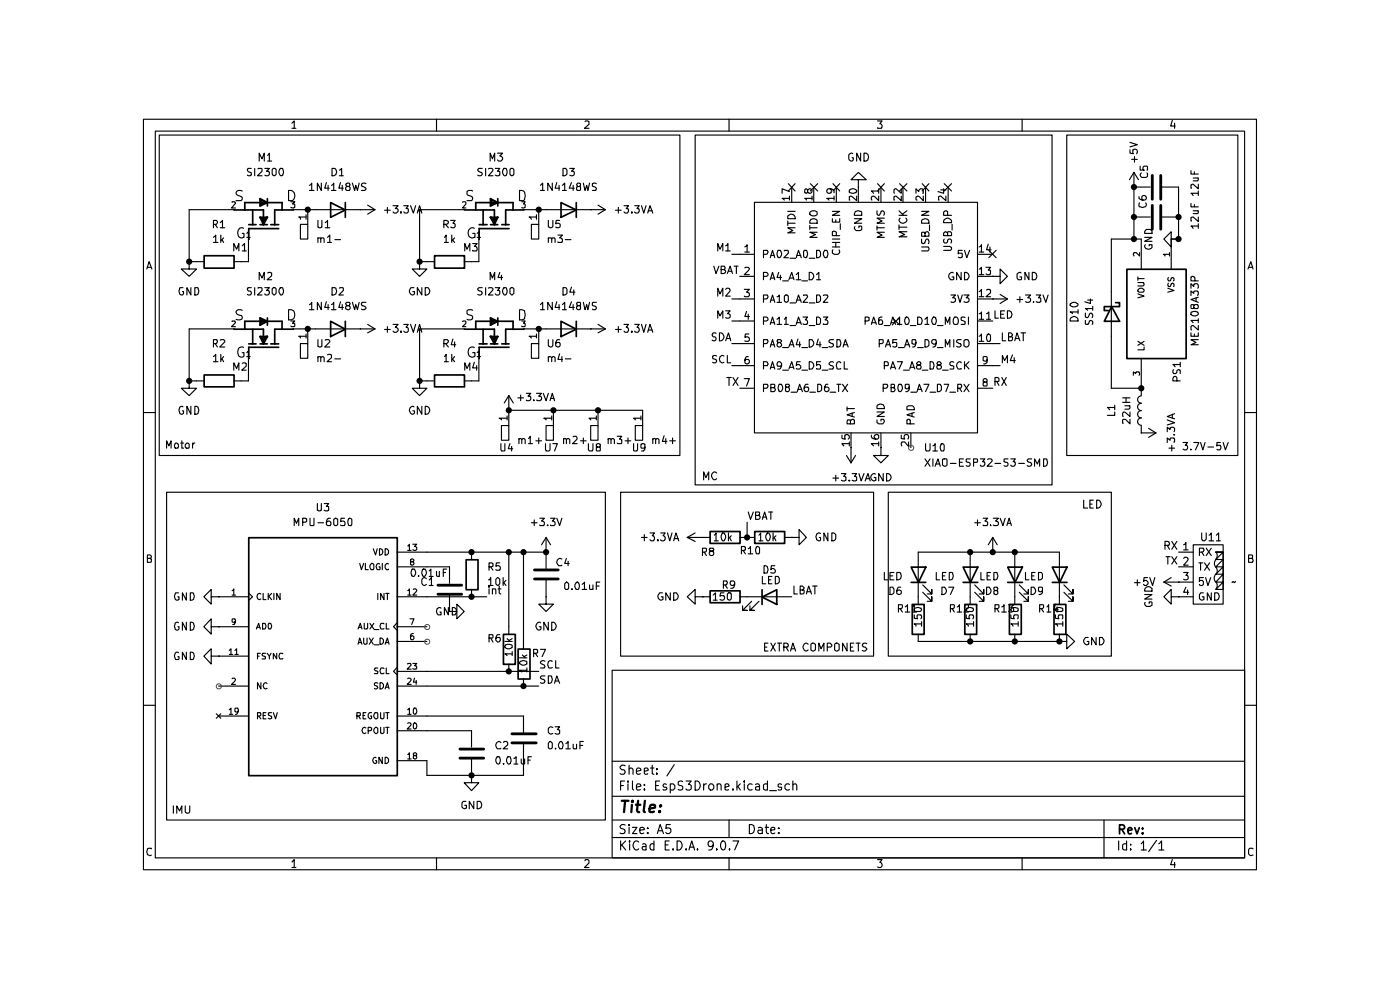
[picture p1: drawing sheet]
<svg xmlns="http://www.w3.org/2000/svg" width="210mm" height="148mm" viewBox="0 0 210 148" stroke-linecap="round" stroke-linejoin="round" font-family="sans-serif">
<g fill="none" stroke="#000" stroke-width=".17">
<path d="M21.5 17.9h166.9v112.4h-166.9zM23.3 19.6h163.3v108.9h-163.3zM43.8 18.5l.3-.4v1.1M43.8 19.2h.6M65.4 17.9v1.7M87.7 18.2l.1-.1 .5 .1v.4l-.7 .6h.7M109.3 17.9v1.7M131.6 18.1h.6l-.3 .4 .3 .1v.2v.4h-.6v-.1M153.2 17.9v1.7M175.8 18l-.3 .9h.7M176.1 18.5v.7M23.9 20.2h78v48h-78z"/>
<path d="M28.4 39.2v1.1h1.1l-1.1 1.1-1.2-1.1h1.2M28.4 39.2h.1M28.4 39.2h2.2M32 35.6l.3-.4v1.1M32 33.6l.5-.1 .1-.3-.2-.2h-.4v1.1M32 36.3h.7M32.3 33.6l.3 .5M33 33.4l.4-.4v1.1M33 34.1h.7M33.1 35.2v1.1M33.3 35.9l.2 .4M33.5 35.6l-.4 .5"/>
<path d="M34.8 30.3v-.1h.4l.1 .3-.6 .7h.6M35.1 31.4h.1M35.1 37.6v-1.1l.4 .8 .3-.8v1.1M35.1 31.4h-6.7v7.8M36.3 28.6a.6 .6 0 0 0-.9 .3v.1a1.1 1.1 0 0 0 .8 .5 .4 .4 0 0 1 0 .6h-.8M36.3 36.8l.4-.3v1.1M36.3 37.6h.6M36.5 34.2a.5 .5 0 0 0-.8 .3 .76 .76 0 0 0 .6 1.1h.3v-.6h-.3M37 35l.3-.3v.9M37 35.6h.5M37.3 35.8h.1M37.3 35.8v3.4h-2.2"/>
<path d="M37.7 25.2h-.5l-.1 .2 .2 .3 .4 .2v.3l-.2 .1-.4-.1M38.2 25.2v1.1M38.7 25.3v-.1h.5l.1 .5-.7 .6h.7M38.9 24.1v-1.2l.4 .9 .3-.9v1.2M39.7 25.2h.7l-.4 .5h.3l.1 .1-.1 .4-.2 .1-.4-.1M40.1 23.3l.3-.4v1.2M40.1 24.1h.6M40.8 25.4l.2-.2h.2l.2 .2v.7l-.3 .2-.2-.1-.1-.1zM42 25.2h.3a.78 .78 0 0 1-.1 1.1h-.1a.82 .82 0 0 1-.1-1.1zM43.3 28.5a.84 .84 0 0 1 .9 .6 .84 .84 0 0 1-.3 1h-.6zM43.6 30.2h.6l-.3 .4h.3v.5l-.2 .1-.4-.1M43.9 31.4h.1"/>
<path d="M43.9 31.4h12.3M45 33.6h1.1v2.2h-1.1zM45.9 32.5h-1.1l.2 .2v.2M45.9 32.2v.7M46.1 31.4v2.2M46.4 27.8l.3-.4v1.1M46.4 28.5h.7M47.7 35.7v-.1h.4v.7M47.7 33v1l.1 .1 .5-.1v-1M47.7 35.6v.7M48.1 35.8l.1-.2h.3l.1 .7M48.2 27.4v1.1l-.6-1.1v1.1"/>
<path d="M48.8 33.4l.3-.4v1.1M48.8 34.1h.6M48.9 27.3l-.2 .9h.7M49.1 35.6l.3-.4v1.1M49.1 36.3h.6M49.2 27.8v.7M49.7 27.8l.3-.4v1.1M49.7 28.5h.7M49.8 25.2h.4a.61 .61 0 0 1 .2 .7 .61 .61 0 0 1-.6 .4zM50.2 35.9h.9M50.9 25.5l.3-.3v1.1M50.9 26.3h.6"/>
<path d="M51.1 27.3l-.3 .9h.7M51.3 27.8v.7M52.1 27.9l-.3-.2 .1-.2 .4-.1 .2 .3-.1 .2h-.4l-.2 .2v.3l.2 .1h.4l.1-.4-.2-.2M52.8 27.4l.4 1.1 .1-.7 .3 .7 .2-1.1M54 31.4h.1M54.9 27.5l-.2-.1-.4 .1-.1 .2 .1 .2 .5 .2 .1 .3-.2 .1h-.5M55.1 30.7l1.1 .7M56.2 31.4l-1.1 .7M57.7 31.5h.8M58.1 31.1v.8M58.9 30.8h.8l-.4 .4h.2l.2 .2v.3l-.3 .2h-.3l-.2-.2M60.1 31.7l.1 .1-.1 .1v-.2v.2"/>
<path d="M60.5 30.8h.7l-.3 .4 .3 .1v.4l-.2 .2h-.3l-.2-.2M61.6 30.8l.4 1.1 .3-1.1M62.6 31.9l.3-1.1 .3 1.1M62.7 31.6h.5M62.9 39.2v1.1h1.1l-1.1 1.1-1.1-1.1h1.1M62.9 39.2h.1M62.9 39.2h2.2M66.5 33.6h.5a.33 .33 0 0 0 .2-.4l-.2-.2h-.5v1.1M66.6 35.6l.3-.4v1.1M66.6 36.3h.6M66.8 33.6l.4 .5M67.6 33h.6l-.3 .4h.2l.1 .2v.4l-.1 .1-.5-.1"/>
<path d="M67.7 35.2v1.1M67.8 35.9l.4 .4M68.2 35.6l-.5 .5M69.3 30.3l.1-.1 .4 .1v.3l-.5 .6h.5M69.6 31.4h.1M69.6 31.4h-6.7v7.8M69.7 37.6v-1.1l.3 .8 .4-.8v1.1M70.9 36.5h.6l-.4 .4a.33 .33 0 0 1 .4 .3v.4h-.6v-.1M70.9 28.6l-.6-.1-.3 .2v.4l.6 .3a.37 .37 0 0 1 .3 .3 .37 .37 0 0 1-.2 .4h-.7M71.1 34.2a.75 .75 0 0 0-.9 .5 .75 .75 0 0 0 .5 .9h.5v-.6h-.3M71.5 35l.3-.3v.9M71.5 35.6h.6"/>
<path d="M71.8 35.8h.1M71.8 35.8v3.4h-2.2M72.3 25.2h-.5l-.2 .2 .1 .3 .5 .1 .1 .2-.1 .2-.1 .1-.5-.1M72.8 25.2v1.1M73.2 25.3l.5-.1 .2 .2-.1 .3-.6 .6h.7M73.5 24.1v-1.2l.3 .9 .4-.9v1.2M74.3 25.2h.6l-.3 .5h.3v.5l-.1 .1-.5-.1M74.6 22.9h.8l-.5 .5h.2l.3 .2v.3l-.3 .2h-.3l-.2-.1M75.5 25.2h.4a.78 .78 0 0 1-.1 1.1h-.2a.82 .82 0 0 1-.1-1.1zM76.5 25.4l.1-.2h.3l.1 .2v.7l-.2 .2-.3-.1v-.1zM77.9 28.5l.6 .1 .2 .2v.7v.4l-.2 .2h-.6zM78.2 30.2h.5l-.2 .4h.2v.5l-.1 .1-.4-.1"/>
<path d="M78.5 31.4h.1M78.5 31.4h12.3M79.7 33.6h1.1v2.2h-1.1zM80.4 32.5h-1.1l.4 .4M80.4 32.2v.7M80.8 31.4v2.2M81 27.8l.4-.4v1.1M81 28.5h.6M82.2 35.7l.4-.1 .1 .7M82.2 33v1h.2a.33 .33 0 0 0 .5 0v-1M82.2 35.6v.7M82.7 35.8l.1-.2h.3l.1 .7"/>
<path d="M82.8 27.4v1.1l-.7-1.1v1.1M83.5 27.3l-.3 .9h.7M83.7 35.2h.6l-.4 .4a.33 .33 0 0 1 .4 .3l-.1 .4h-.5v-.1M83.8 27.8v.7M83.9 33h-.5l-.1 .5 .2-.1 .4 .1 .1 .5-.3 .1-.4-.1M84.3 27.8l.4-.4v1.1M84.3 28.5h.6M84.4 25.2h.4l.2 .3v.6l-.3 .2h-.3zM84.8 35.9h.8M85.4 25.2h.7l-.4 .5h.3l.1 .1-.1 .4-.1 .1-.5-.1M85.7 27.3l-.4 .9h.8M85.9 27.8v.7"/>
<path d="M86.6 27.9l-.2-.2 .1-.2 .1-.1 .4 .1v.3l-.1 .1h-.4l-.1 .2 .1 .4 .5-.1v-.4l-.1-.1M87.5 27.4l.2 1.1 .3-.7 .1 .7 .3-1.1M88.6 31.4h.1M89.4 27.5l-.2-.1-.4 .1v.4l.6 .3-.1 .3h-.5M89.7 30.7l1.1 .7M90.8 31.4l-1.1 .7M92.3 31.5h.8M92.7 31.1v.8M93.6 30.8h.6l-.3 .4h.2l.1 .2-.1 .4-.4 .1-.1-.2M94.7 31.7v.2v-.1v-.1v.2M95.2 30.8h.6l-.3 .4h.3a.42 .42 0 0 1-.1 .6 .42 .42 0 0 1-.5 0v-.1M96.2 30.8l.3 1.1 .4-1.1"/>
<path d="M97.1 31.9l.4-1.1 .4 1.1M97.2 31.6h.6M104.2 20.2h53.5v52.4h-53.5zM107 39.9l.4 1.1 .4-1.1M107.6 37.6v-1.1l.3 .8 .5-.8v1.1M108.8 36.8l.3-.3v1.1M108.8 37.6h.7M109.7 38.1h3.4M110.1 39.9h.6M110.4 39.9v1.1M111.7 37l.3-.3v1.1M111.7 37.8h.7"/>
<path d="M113.1 30.3h33.5v34.6h-33.5zM114.5 38.1l.6-.1v-.2v-.3h-.6v1.1M115.5 38.6l.3-1.1 .4 1.1M115.6 38.3h.5M116.6 37.6l.1-.1h.3v.1a.64 .64 0 0 1-.2 1l-.2-.1-.1-.3zM117.6 37.6v-.1h.5l.1 .4-.7 .7h.7M118.1 32.3a.61 .61 0 0 1 .7-.2 .61 .61 0 0 1 .4 .7h-1.1zM118.1 33.1v.7M118.1 33.4h1.1M118.1 31.7h1.1M118.2 27.5l1 1.1M118.4 29.7h-1.1l.3 .3"/>
<path d="M118.4 28.7l-1.1-.4v.7M118.4 29.4v.6M118.4 38.7h.9M118.7 28v2.3M119.2 34.1h-1.1l.8 .4-.8 .4h1.1M119.2 27.5l-1 1.1M119.4 38.6l.3-1.1 .4 1.1M119.5 38.3h.6M120.6 37.5h.3a.78 .78 0 0 1-.1 1.1l-.2-.1-.1-.1zM121.1 28.5l.2-.2a.35 .35 0 0 1 .5 .2 .35 .35 0 0 1-.3 .5 .35 .35 0 0 1-.4-.3v-.3l-.3-.1-.2 .1v.5l.3 .1 .2-.1v-.2M121.3 38.7h.9M121.4 31.8a.78 .78 0 0 1 1.1-.1v.5a.78 .78 0 0 1-1.1-.1z"/>
<path d="M121.4 33.8v.6M121.4 34.1h1.1M121.5 27.5l1.1 1.1M121.6 32.9l.3-.1 .4 .1 .2 .1v.4h-1.1v-.3zM121.8 29.7h-1.2l.3 .3M121.8 29.4v.6M122 28v2.3M122.4 37.5h.5l.1 .3v.6l-.3 .2h-.3zM122.5 34.8h-1.1l.9 .3-.9 .5h1.1M122.6 27.5l-1.1 1.1M123.6 37.5h.4a.78 .78 0 0 1-.1 1.1h-.2a.82 .82 0 0 1-.1-1.1zM124.5 28.3l.1 .1v.5l-.1 .1-.5-.1v-.2v-.3a.82 .82 0 0 1 1.1 .1v.4"/>
<path d="M124.8 32.8v.5h1.1v-.5M124.8 31.7h1.1l-1.1 .6h1.1M124.8 37h1.1M124.8 36.3h1.1M124.8 35.8h1.1M124.9 37.4l-.1 .5 .3 .2h.5l.3-.3-.1-.4M124.9 27.5l1 1.1M125.1 29.7h-1.1l.3 .3M125.1 29.4v.6M125.3 32.9v.4M125.3 36.3v.7M125.4 35.3v-.5l-.3-.2-.3 .1v.6h1.1"/>
<path d="M125.4 28v2.3M125.9 27.5l-1 1.1M126 33.5v.9M127.3 28.4h.1a.7 .7 0 0 1 1 .1v.2a.7 .7 0 0 1-1.1 0zM127.8 23l-.2-.1-.3 .3v.6a.38 .38 0 0 0 .2 .3 .38 .38 0 0 0 .4-.1v-.4h-.1M128.1 32.8h1.1l-1.1 .6h1.1M128.2 34l-.1 .2 .3 .3h.5l.3-.1-.1-.5h-.3v.2M128.3 31.7l.3-.1 .5 .1 .1 .6h-1.1zM128.4 29.4v.7l-.8-.7-.3 .1v.5h.1M128.7 26.9h1.2l-1.2-1.1-1.1 1.1h1.1v1.1M128.7 28h.1M128.7 28v2.3"/>
<path d="M129 22.9v1.2l-.6-1.2v1.2M129.5 22.9h.4a.63 .63 0 0 1 .3 .8 .63 .63 0 0 1-.7 .4zM131.5 31.6v.5l.2 .2 .2-.1 .2-.5 .1-.1 .3 .1 .1 .1-.1 .5M131.5 34.1h1.1M131.5 33.9v.6M131.6 27.5l1 1.1M131.7 29.4v.7l-.6-.6a.33 .33 0 0 0-.5 0l.1 .5M131.7 28.6h-1.1l.4 .4M131.7 28.3v.7M132.1 28v2.3M132.6 34.8h-1.1l.7 .4-.7 .4h1.1M132.6 32.7h-1.1l.7 .4-.7 .3h1.1"/>
<path d="M132.6 27.5l-1 1.1M134.8 33.7v.7M134.8 34h1.2M134.8 32.3h1.2M134.8 31.6l.7 .7M134.9 27.5l1.1 1.1M135 32.7a.33 .33 0 0 0-.1 .5l.4 .2a.65 .65 0 0 0 .7-.4l-.2-.3M135.1 29.4v.7l-.7-.7-.4 .1v.5h.1M135.1 28.3v.7l-.7-.7h-.2l-.2 .1 .1 .6M135.4 28v2.3M136 34.7h-1.2l.8 .4-.8 .4h1.2M136 31.6l-.7 .5"/>
<path d="M136 27.5l-1.1 1.1M137.3 29v-.7l.5 .4v-.2l.2-.2h.3l.1 .1v.6h-.1M138.2 37h1l.1 .2v.2l-.2 .2h-.9M138.2 35.8v.6a.39 .39 0 0 0 .4 0 .39 .39 0 0 0 .2-.4l.1-.2 .3 .1 .1 .2-.1 .4M138.2 33a.61 .61 0 0 1 .7-.2 .61 .61 0 0 1 .4 .6h-1.1zM138.2 31.7h1.1l-1.1 .6h1.1M138.3 27.5l1 1.1M138.4 29.4v.7l-.7-.7-.4 .1v.4l.2 .1M138.7 35l.2-.3h.2l.2 .3v.4h-1.1l.1-.6 .4 .1v.5M138.8 28v2.3M139.3 27.5l-1 1.1M139.4 33.7v.8"/>
<path d="M141.1 28.4h.7M141.5 28.3v.7l-.9-.3M141.5 36.9h.9l.3 .2v.2l-.2 .2h-1M141.6 35.8l-.1 .4 .1 .2h.3l.3-.6h.3l.2 .2-.1 .4M141.6 32.9l.4-.2a.65 .65 0 0 1 .7 .4v.3h-1.2zM141.6 27.5l1.1 1.1M141.8 29.4v.7l-.7-.7-.4 .1v.5h.1M142.1 35l.1-.3h.3l.2 .2v.4h-1.2l.1-.5 .1-.1 .3 .1 .1 .5M142.1 32.3v-.6l-.2-.1-.3 .1-.1 .6h1.2M142.2 28v2.3M142.7 27.5l-1.1 1.1M142.7 33.6v.9"/>
<path d="M144.3 37.5h-.6v.5v-.1l.6 .1v.5l-.2 .1-.4-.1M144.6 37.5l.3 1.1 .5-1.1M146.6 38.1h2.2M146.8 37l.4-.3v1.1M146.8 37.8h.7M148.2 36.6l-.3 .8h.7M148.3 37.5l1.1 1.1M148.4 37v.8M149.4 37.5l-1.1 1.1M159.9 20.2h25.7v48h-25.7zM169.4 22.4v.5l.5 .1-.1-.6h.2h.4l.1 .2-.1 .4M169.4 21.3l1.1 .4-1.1 .3"/>
<path d="M169.7 23.9h.8M170 28h.1M170 32.5h2.5M170 28h2.5M170 25.8l-.7 1.1M170 25.8l.7 1.1M170 25.8v10M170.1 23.5v.8M170.8 29.5v.2a.7 .7 0 0 0 1.1 0l-.1-.3-.4-.1-.2 .2v.4l.2 .1M170.9 37.8v.6l-.6-.6h-.3l-.1 .2 .1 .4M170.9 30.4l-.1 .5a.73 .73 0 0 0 1.1-.2l-.1-.3M170.9 24.9v.6h.6l-.1-.2v-.2l.1-.2 .5 .1v.5"/>
<path d="M171.1 25.9a.33 .33 0 0 0-.1 .5l.2 .2 .8-.1v-.1v-.5M171.6 35.6h1.1l-1.1 .6h1.1M171.7 36.7a.49 .49 0 0 0 .1 .5 .49 .49 0 0 0 .5 .1l.4-.2v-.4h-.4v.1M171.7 34.5l.2-.1h.6l.2 .1v.5h-1.1zM174.2 32.5h2.5M174.2 28h2.5v7.8M175.3 38.1h-.9l.3 .3M175.3 37.8v.6M175.6 35.8v1.2l-1.1-1.2 1.1-1.1v1.1h1.1M175.6 35.8v4.5M175.6 35.8h1.1M176.7 35.8h.1"/>
<path d="M178.6 30.5v.5h1.1M178.6 25.6v.5h1.1M178.9 31.6h.8M178.9 26.7h.8M179.1 25.7v.4M179.1 30.6v.4M179.6 31.6l.1 .1-.1 .3h-.7M179.6 26.7l.1 .1-.1 .3h-.7M179.7 33.9h-1.1l.3 .3M179.7 32.5v.7l-.8-.7-.3 .1v.5M179.7 29h-1.1l.3 .3M179.7 27.6v.7l-.8-.7-.3 .1v.5"/>
<path d="M179.7 28.6v.7M179.7 33.5v.7M22 40.3l.4-1.1 .4 1.1M22.1 40h.5M27.4 43.1h-.4a.73 .73 0 0 0 .2 1.1h.1l.2-.2v-.3h-.2M28.4 57.1v1.1h1.1l-1.1 1.1-1.2-1.1h1.2M28.4 57.1h.1M28.4 57.1h2.2M28.6 43.1v1.1l-.6-1.1v1.1M29.2 43.1h.4a.73 .73 0 0 1-.1 1.1h-.3zM32 53.4l.3-.3v1.1M32 51.5l.5-.1 .1-.2-.1-.3h-.5v1.1"/>
<path d="M32 54.2h.7M32.3 51.5l.3 .5M33 51l.5-.1 .2 .2v.1l-.8 .8h.8M33.1 53.1v1.1M33.3 53.8l.2 .4M33.5 53.4l-.4 .5M34.8 48.2v-.1h.4l.1 .2-.6 .6h.6M35.1 55.5v-1.1l.4 .8 .3-.8v1.1M35.1 49.3h.1M35.1 49.3h-6.7v7.8M36.3 54.4h.2h.4v.5l-.7 .6h.7M36.3 46.5a.67 .67 0 0 0-.9 .2 .61 .61 0 0 0 .8 .5 .36 .36 0 0 1 .1 .4 .36 .36 0 0 1-.3 .3l-.6-.1"/>
<path d="M36.5 52.1a.5 .5 0 0 0-.8 .2 .76 .76 0 0 0 .6 1.2l.3-.2v-.5h-.3M37 52.8l.3-.2v.8M37 53.4h.5M37.3 53.7h.1M37.3 53.7v3.4h-2.2M37.7 43.1h-.5l-.1 .2 .2 .3h.2l.2 .2v.2l-.2 .2-.4-.1M38.2 43.1v1.1M38.7 43.2v-.1h.5l.1 .4-.7 .7h.7M38.9 41.9v-1.1l.4 .9 .3-.9v1.1M39.7 43.1h.7l-.4 .4h.3a.42 .42 0 0 1 0 .6 .42 .42 0 0 1-.6 0v-.1M40.1 40.9l.2-.1 .4 .1v.4l-.7 .6h.7M40.8 43.3l.2-.2h.2l.2 .2v.6l-.3 .3-.3-.3z"/>
<path d="M42 43.1h.3a.66 .66 0 0 1-.2 1.1 .78 .78 0 0 1-.1-1.1zM43.3 46.4h.4a.82 .82 0 0 1 .5 .8 .82 .82 0 0 1-.5 .7h-.4zM43.6 48.1h.6l-.3 .3 .3 .1v.4h-.1h-.5M43.9 49.3h.1M43.9 49.3h12.3M45 51.5h1.1v2.2h-1.1zM45.9 50.4h-1.1l.2 .2M45.9 50v.6M46.1 49.3v2.2M46.4 45.6l.3-.3v1.1M46.4 46.4h.7M47.7 53.6l.1-.2 .3 .1v.7"/>
<path d="M47.7 50.9v1l.1 .1 .5-.1v-1M47.7 53.4v.8M48.1 53.6l.2-.2h.1l.2 .2v.6M48.2 45.3v1.1l-.6-1.1v1.1M48.8 51l.5-.1 .1 .2v.1l-.7 .8h.7M48.9 45.2l-.2 .9h.7M49.1 53.2l.2-.1 .4 .1v.4l-.7 .6h.7M49.2 45.6v.8M49.7 45.6l.3-.3v1.1M49.7 46.4h.7M49.8 43.1h.4a.61 .61 0 0 1 .2 .7 .61 .61 0 0 1-.6 .4zM50.2 53.8h.9"/>
<path d="M50.9 43.2l.5-.1 .1 .4-.7 .7h.7M51.1 45.2l-.3 .9h.7M51.3 45.6v.8M52.1 45.8l-.3-.3 .2-.2h.4l.1 .2-.1 .2-.4 .1-.2 .2v.2l.3 .2h.2l.2-.2v-.2l-.2-.2M52.8 45.3l.4 1.1 .1-.8 .3 .8 .2-1.1M54 49.3h.1M54.9 45.3h-.6a.39 .39 0 0 0 0 .4 .39 .39 0 0 0 .4 .2l.2 .2-.1 .2-.2 .1-.4-.1M55.1 48.6l1.1 .7M56.2 49.3l-1.1 .6M57.7 49.4h.8M58.1 48.9v.9M58.9 48.6h.8l-.4 .4h.1l.3 .3v.2l-.3 .3h-.3l-.2-.2"/>
<path d="M60.1 49.6l.1 .1-.1 .1v-.2v.2M60.5 48.6h.7l-.3 .4h.1l.2 .2v.4l-.2 .2h-.3l-.2-.2M61.6 48.6l.4 1.2 .3-1.2M62.1 43.1h-.5l-.2 .4a.49 .49 0 0 0 .1 .5 .49 .49 0 0 0 .6 .1v-.4h-.2M62.6 49.8l.3-1.2 .3 1.2M62.7 49.4h.5M62.9 57.1v1.1h1.1l-1.1 1.1-1.1-1.1h1.1M62.9 57.1h.1M62.9 57.1h2.2M63.2 43.1v1.1l-.6-1.1v1.1M63.8 43.1h.4l.2 .4a.58 .58 0 0 1-.6 .7zM66.5 51.5h.5l.2-.3v-.1l-.1-.2h-.6v1.1"/>
<path d="M66.6 53.4l.3-.3v1.1M66.6 54.2h.6M66.8 51.5l.4 .5M67.7 53.1v1.1M67.8 53.8l.4 .4M67.9 50.8l-.3 .8h.7M68.2 53.4l-.5 .5M68.2 51.2v.8M69.3 48.2l.1-.1 .4 .1v.2l-.5 .5h.5M69.6 49.3h.1M69.6 49.3h-6.7v7.8M69.7 55.5v-1.1l.3 .8 .4-.8v1.1"/>
<path d="M70.9 46.5l-.6-.1-.3 .2v.4l.6 .2a.34 .34 0 0 1 .3 .3 .34 .34 0 0 1-.1 .3l-.2 .1-.6-.1M71.1 54.3l-.2 .8h.6M71.1 52.1a.75 .75 0 0 0-.9 .5 .75 .75 0 0 0 .5 .9l.5-.2v-.5h-.3M71.5 54.8v.7M71.5 52.8l.3-.2v.8M71.5 53.4h.6M71.8 53.7h.1M71.8 53.7v3.4h-2.2M72.3 43.1h-.5l-.2 .2 .1 .2 .2 .1a.34 .34 0 0 1 .3 .2 .34 .34 0 0 1 0 .3l-.1 .1-.5-.1M72.8 43.1v1.1M73.2 43.2l.5-.1 .2 .2-.1 .2-.6 .7h.7M73.5 41.9v-1.1l.3 .9 .4-.9v1.1"/>
<path d="M74.3 43.1h.6l-.3 .4 .3 .1v.4l-.1 .2h-.4l-.1-.2M74.9 40.8l-.2 .8h.7M75.2 41.2v.7M75.5 43.1h.4a.66 .66 0 0 1-.3 1.1 .78 .78 0 0 1-.1-1.1zM76.3 59.3v4.5M76.3 59.3l-.7 1.1M76.3 59.3l.7 1.1M76.5 43.3l.1-.2h.3l.1 .2v.6l-.2 .3-.3-.3zM77.6 59.6h.9M77.9 46.4l.8 .2v.5v.7l-.5 .1h-.3zM78.1 59.2v.8M78.2 48.1h.5l-.2 .3 .2 .1v.4h-.5"/>
<path d="M78.5 49.3h.1M78.5 49.3h12.3M78.9 58.9h.7l-.4 .5h.3l.1 .1-.1 .4-.2 .1-.4-.1M79.7 51.5h1.1v2.2h-1.1zM80 59.9h.1l-.1 .1M80.4 50.4h-1.1l.4 .2M80.4 58.9h.8l-.4 .5h.2l.2 .1-.1 .4-.2 .1-.5-.1M80.4 50v.6M80.8 49.3v2.2M81 45.6l.4-.3v1.1M81 46.4h.6M81.4 58.9l.5 1.1 .3-1.1"/>
<path d="M82.2 53.6l.2-.2h.1l.2 .2v.6M82.2 50.9v.8l.3 .3 .3-.1 .1-.2v-.8M82.2 53.4v.8M82.5 59.7h.6M82.7 53.6l.2-.2h.2l.1 .2v.6M82.8 45.3v1.1l-.7-1.1v1.1M83.5 45.2l-.3 .9h.7M83.8 45.6v.8M83.9 53l-.2 .8h.6M83.9 50.9h-.3a.7 .7 0 0 0-.1 1l.1 .1 .3-.1 .1-.4-.1-.2h-.4l-.2 .2M84.2 53.4v.8M84.3 45.6l.4-.3v1.1"/>
<path d="M84.3 46.4h.6M84.4 43.1h.4l.2 .2v.6l-.3 .3h-.3zM84.8 53.8h.8M85.7 45.2l-.4 .9h.8M85.7 43l-.3 .8h.8M85.9 45.6v.8M86 43.4v.8M86.6 45.8l-.2-.2 .1-.3h.5v.3l-.1 .2h-.4l-.1 .2v.2l.2 .2 .4-.1v-.4l-.1-.1M87.5 45.3l.2 1.1 .3-.8 .1 .8 .3-1.1M88.6 49.3h.1M89.4 45.3l-.6 .1v.3l.5 .2 .1 .3-.2 .2-.4-.1M89.7 48.6l1.1 .7"/>
<path d="M90.8 49.3l-1.1 .6M92.3 49.4h.8M92.7 48.9v.9M93.6 48.6h.6l-.3 .4h.2l.1 .3-.1 .4-.4 .1-.1-.2M94.7 49.6v.2v-.1v-.1v.2M95.2 48.6h.6l-.3 .4 .3 .1a.42 .42 0 0 1-.1 .6 .42 .42 0 0 1-.5 0v-.1M96.2 48.6l.3 1.2 .4-1.2M97.1 49.8l.4-1.2 .4 1.2M97.2 49.4h.6M107.4 50l-.5-.1-.1 .2 .1 .4h.3l.2 .1v.3l-.2 .2-.4-.1M107.4 53.3h-.1h-.5v.4l.6 .1v.2v.2l-.1 .2-.5-.1M107.6 47.7v-1.1l.3 .7 .5-.7v1.1"/>
<path d="M107.6 44.4v-1.2l.3 .8 .5-.8v1.2M107.9 49.9h.2a.65 .65 0 0 1 .4 .6l-.2 .5-.4 .1zM108.1 40.4h.4l.2-.2-.1-.3h-.5v1.1l.6-.1 .1-.3-.3-.2M108.5 53.3a.47 .47 0 0 0-.5 .1 .47 .47 0 0 0-.1 .4v.4a.4 .4 0 0 0 .6 .1M108.8 46.6h.7l-.4 .4 .4 .2v.3a.48 .48 0 0 1-.7 .1M108.8 43.3l.2-.1h.2l.3 .2-.1 .3-.6 .7h.7M108.8 51.1l.4-1.2 .4 1.2M109 50.7h.5M109 56.6h.6M109.1 53.3v1.1h.5M109.1 41l.4-1.1 .3 1.1M109.2 40.6h.5"/>
<path d="M109.3 56.6v1.1M109.7 44.8h3.4M109.7 48.1h3.4M109.7 51.5h3.4M109.7 54.8h3.4M109.9 56.6l.8 1.1M110.7 56.6l-.8 1.1M110.9 41.4h2.2M110.9 58.2h2.2M111.6 43.3h.8l-.5 .5 .4 .1 .1 .4-.2 .1h-.6M111.6 56.7h.8l-.5 1.1M111.7 40.1l.5-.1 .2 .3-.8 .8h.8"/>
<path d="M111.9 46.7l-.2 .7h.7M112.2 53.4h-.3a.7 .7 0 0 0 0 1.1l.4-.1 .1-.4-.2-.2h-.4l-.1 .2M112.2 47.1v.7M112.3 50h-.5l-.1 .5h.1h.5l.1 .5-.2 .1h-.5M114.5 41.4l.6-.1v-.1v-.3l-.6-.1v1.1M114.5 44.8l.6-.1v-.2v-.3h-.6v1.1M114.5 48.1l.6-.1v-.1v-.3l-.6-.1v1.1M114.5 51.5l.6-.1v-.2v-.3h-.6v1.1M114.5 54.8h.6v-.2v-.3l-.6-.1v1.1M114.5 58.2l.6-.1v-.2v-.3h-.6v1.1M115.5 41.9l.3-1.1 .4 1.1M115.5 45.3l.3-1.1 .4 1.1"/>
<path d="M115.5 48.6l.3-1.1 .4 1.1M115.5 52l.3-1.1 .4 1.1M115.5 55.3l.3-1.1 .4 1.1M115.6 58.1l.6-.1v-.3l-.6-.1v1.1l.6-.1v-.3l-.2-.2M115.6 41.7h.5M115.6 45h.5M115.6 48.3h.5M115.6 51.6h.5M115.6 55h.5M116.5 44.4h.3v-.2v1.1M116.5 47.8l.3-.3v1.1M116.5 45.3h.7"/>
<path d="M116.5 48.6h.7M116.8 40.8l-.3 .8h.7M116.8 51.3h-.2l-.1-.2 .1-.2h.4l.2 .2-.2 .2h-.2a.35 .35 0 0 0-.3 .4 .35 .35 0 0 0 .4 .3 .35 .35 0 0 0 .3-.4l-.3-.3M116.8 57.7v-.1h.4v.1a.64 .64 0 0 1-.2 1l-.2-.1-.1-.3zM117 41.2v.7M117.2 54.7l-.2 .2h-.4l-.1-.5a.33 .33 0 0 1 .4-.2 .7 .7 0 0 1 0 1.1h-.3M117.3 42.1h.9M117.3 52.1h.9M117.3 55.5h.9M117.6 47.8l.3-.3v1.1M117.6 48.6h.6M117.8 44.2h.2l.2 .2v.6l-.3 .3-.2-.1-.1-.2v-.6z"/>
<path d="M117.9 58l-.1-.1v-.2l.5-.1 .1 .1-.1 .3h-.4l-.1 .2v.4l.4 .1a.41 .41 0 0 0 0-.7M118.3 41.9l.4-1.1 .3 1.1M118.3 52l.4-1.1 .3 1.1M118.3 55.3l.4-1.1 .3 1.1M118.4 41.7h.6M118.4 45.4h.9M118.4 48.8h.9M118.4 51.6h.6M118.4 55h.6M118.6 58.8h.9M119.4 41.1l.3-.3v1.1M119.4 45.3l.3-1.1 .4 1.1"/>
<path d="M119.4 48.6l.3-1.1 .4 1.1M119.4 41.9h.7M119.5 45h.6M119.5 48.3h.6M119.5 58.7l.4-1.1 .4 1.1M119.6 50.8l-.2 .8h.7M119.6 58.3h.5M119.9 51.2v.8M120 54.2h-.5l-.1 .6 .1-.2h.3l.3 .3v.2l-.2 .2-.5-.1M120.2 42.1h.9M120.2 52.1h.9M120.2 55.5h.9"/>
<path d="M120.4 47.5h.7l-.4 .4h.2l.2 .3-.1 .4-.6-.1M120.5 44.3v-.1h.5l.1 .2-.7 .9h.7M121.2 57.6h-.4a.7 .7 0 0 0-.1 1l.1 .1 .4-.1v-.4v-.2h-.5l-.1 .2M121.3 40.8a.61 .61 0 0 1 .7 .4 .61 .61 0 0 1-.2 .7h-.5zM121.3 50.9h.5a.61 .61 0 0 1 .2 .7 .61 .61 0 0 1-.7 .4zM121.3 54.2a.58 .58 0 0 1 .7 .7l-.2 .4h-.5zM121.3 45.4h.9M121.3 48.8h.9M121.4 58.8h.9M122.4 41.1l.4-.3v1.1M122.4 44.2h.5l.1 .2v.6l-.3 .3h-.3zM122.4 47.5h.3l.3 .3v.5l-.1 .3h-.5z"/>
<path d="M122.4 41.9h.6M122.6 57.6h.4l.2 .2v.6l-.3 .3h-.3zM122.7 50.8l-.3 .8h.7M122.9 51.2v.8M123 54.2h-.6v.6l.2-.2h.3l.1 .2-.1 .5h-.5v-.1M123.3 52.1h.8M123.3 55.5h.8M123.4 44.3l.6-.1 .1 .2-.1 .2-.6 .7h.7M123.4 47.5h.7l-.4 .4 .3 .1 .1 .2-.1 .4h-.6v-.1M124.1 57.6h-.2a.7 .7 0 0 0 0 1.1l.3-.1 .1-.4-.2-.2h-.4l-.1 .2M124.5 58.8h.8M125 50.9h-.5l-.2 .2 .1 .2 .5 .2 .1 .1-.1 .3-.2 .1-.4-.1"/>
<path d="M125 54.3l-.5-.1-.2 .2 .2 .4 .4 .1 .1 .1-.1 .3h-.6M125.5 50.9h.4a.73 .73 0 0 1-.2 1.1h-.2zM125.5 57.6h.6M125.7 57.6v1.1M126.1 54.4l-.2-.2a.33 .33 0 0 0-.4 .2l-.1 .3 .1 .5 .1 .1 .5-.1M126.3 57.6l.8 1.1M126.4 52l.3-1.1 .5 1.1M126.5 51.6h.5M126.6 54.2v1.1h.5M127.1 57.6l-.8 1.1M129.7 48.1l.6-.1v-.4l-.6-.1v1.1M130.6 48.6l.4-1.1 .4 1.1"/>
<path d="M130.7 48.3h.6M131.8 51.5h.4l.2-.2-.1-.4h-.5v1.1M132.2 47.5l-.4 .1-.1 .2v.7l.5 .1 .1-.4-.1-.3-.5 .1v.2M132.4 58.2l.6-.1 .1-.2-.1-.3h-.6v1.1M132.6 54.8h.5l.1-.4-.2-.2h-.4v1.1M132.6 48.8h.8M132.8 52l.4-1.1 .3 1.1M132.8 51.6h.6M133.5 48.6l.4-1.1 .4 1.1M133.5 55.3l.4-1.1 .4 1.1M133.6 58.1l.5-.1v-.3l-.5-.1v1.1h.4a.33 .33 0 0 0 .1-.5l-.2-.1M133.6 48.3h.5"/>
<path d="M133.6 55h.5M133.8 47.6l1.1 1.1M134.5 50.9h-.6v.5v-.1l.6 .1v.5l-.2 .1-.4-.1M134.5 47.8l.4-.3v1.1M134.5 54.2h.8l-.5 1.1M134.5 48.6h.7M134.7 52.1h.9M134.8 57.6h.3v.1a.64 .64 0 0 1-.1 1h-.1a.78 .78 0 0 1-.1-1.1zM134.9 47.6l-1.1 1.1M135.5 55.5h.8M135.6 52l.4-1.1 .4 1.1M135.7 47.6l.3-.1a.74 .74 0 0 1 .1 1.1l-.4-.1-.1-.3z"/>
<path d="M135.7 51.6h.6M136.3 58v.2l-.2 .1-.4-.1v-.5l.1-.1 .5 .1v.7l-.2 .2-.3 .1M136.4 55.3l.3-1.1 .5 1.1M136.5 48.8h.8M136.5 55h.5M136.6 58.8h.8M137.3 51.3l-.1 .3-.5-.1v-.5l.5-.1a.85 .85 0 0 1-.2 1.1h-.2M137.5 58.7l.3-1.1 .5 1.1M137.6 47.5a.61 .61 0 0 1 .6 .4 .61 .61 0 0 1-.2 .7h-.4zM137.6 52.1h.8M137.6 58.3h.6M137.7 54.7l-.3-.3 .3-.2a.33 .33 0 0 1 .4 .2l-.1 .2-.6 .3v.2l.2 .2h.4l.1-.2v-.2l-.3-.2"/>
<path d="M138.3 55.5h.8M138.5 57.6h.8l-.5 1.1M138.7 47.8l.3-.3v1.1M138.7 50.9h.4l.2 .2v.6l-.4 .3h-.2zM138.7 48.6h.6M139.4 54.2h.3a.73 .73 0 0 1 .2 1.1h-.5zM139.4 58.8h.9M140 47.5h.1a.78 .78 0 0 1 .1 1.1h-.3v-.1a.7 .7 0 0 1 .1-1zM140.4 51.3l-.3 .3-.3-.1-.1-.2v-.2l.2-.2h.4a.85 .85 0 0 1-.3 1.1h-.1M140.5 57.6h.5l.1 .2v.6l-.3 .3h-.3zM140.5 48.8h.9M140.5 52.1h.9"/>
<path d="M140.7 54.7l-.2-.3a.33 .33 0 0 1 .4-.2l.2 .2v.2l-.6 .3v.4h.5l.1-.2v-.2l-.2-.2M141.3 55.5h.9M141.6 57.6h.6l-.4 1.1M141.7 48.6v-1.1l.4 .8 .3-.8v1.1M141.7 52v-1.1l.4 .7 .3-.7v1.1M142.4 58.8h.9M142.6 44.2h.7l-.5 .4h.3l.2 .2-.1 .4-.2 .1-.4-.1M142.9 40.9a.5 .5 0 0 0-.6 .2 .5 .5 0 0 0 .1 .6l.1 .2h.4l.1-.4h-.3M143 54.3l-.4-.1-.2 .2v.2l.2 .2 .4 .1v.3l-.6 .1M143 50.9v1.1M143.2 47.5h.2a.78 .78 0 0 1 .1 1.1h-.4a.78 .78 0 0 1 .1-1.1zM143.6 44.2l.3 1.1 .4-1.1"/>
<path d="M143.6 58.2l.5-.1 .1-.2-.1-.3h-.5v1.1M143.8 58.2l.4 .5M144.1 40.8v1.1l-.7-1.1v1.1M144.1 50.9h-.5l-.2 .2 .1 .2 .5 .2 .1 .1-.1 .3-.2 .1-.4-.1M144.1 54.4l-.2-.2a.57 .57 0 0 0-.5 .7l.3 .4h.4v-.1M144.5 44.2h.8l-.4 .4h.2l.2 .2-.1 .4-.2 .1-.5-.1M144.5 51.1l.2-.2h.4l.2 .3v.4a.42 .42 0 0 1-.3 .4 .42 .42 0 0 1-.5-.2zM144.5 57.6l.8 1.1M144.6 40.8a.61 .61 0 0 1 .7 .4 .61 .61 0 0 1-.3 .7h-.4zM144.6 54.2v1.1M144.7 47.6l-.2-.1-.4 .1 .1 .4 .5 .2-.1 .4h-.5M144.8 54.7l.5 .6"/>
<path d="M145.2 47.5v1.1M145.3 54.2l-.7 .7M145.3 57.6l-.8 1.1M146.6 41.4h2.2M146.6 44.8h4.4M146.6 48.1h2.2M146.6 51.5h3.3M146.6 54.8h3.3M146.6 58.2h2.2M146.8 40.3h.2l.2-.3v1.1M146.8 43.7l.4-.4v1.1M146.8 47h.2l.2-.3v1.1"/>
<path d="M146.8 50.4l.4-.4v1.1M146.8 41.1h.7M146.8 44.4h.7M146.8 47.8h.7M146.8 51.1h.7M147.6 57.2l-.2-.1v-.2l.2-.2h.2l.2 .2v.2l-.6 .2v.4l.5 .1 .1-.5-.2-.1M147.8 40h.7l-.3 .5 .3 .1v.5h-.2h-.5M147.9 43.4l.2-.1 .4 .1v.5l-.7 .5h.7M147.9 47l.4-.3v1.1M147.9 47.8h.6M148 50.1l.3-.1 .2 .3-.1 .8h-.4l-.1-.4zM148 53.8v.2l-.2 .1-.4-.1v-.5l.1-.1 .5 .1v.8l-.3 .2h-.2"/>
<path d="M148.8 41.4h1.1v-1.1l1.1 1.1-1.1 1.1v-1.1M148.8 41.4h.1M148.8 44.8h.1M149.2 46.6v1.1h.5M149.2 57.1h.6v-.4l-.2-.1h-.4v1.1M149.4 57.1l.4 .6M149.9 44.1l1.1 .7M150 47.1h.5M150.2 56.6l.7 1.1M150.3 54.4v-1.1l.3 .7 .4-.7v1.1M150.3 49.9v1.2h.5M150.6 46.6h-.6v1.1h.6"/>
<path d="M150.9 56.6l-.7 1.1M151 46.6a.56 .56 0 0 1 .7 .5 .56 .56 0 0 1-.7 .6zM151 44.8l-1.1 .7M151.2 50.5h.4l.2-.3-.2-.3h-.4v1.2h.4l.2-.2v-.4h-.2M151.8 53.2l-.3 .8h.7M152.1 53.6v.8M152.1 51.1l.4-1.2 .4 1.2M152.2 50.7h.5M152.5 44.9h.8M152.9 44.4v.9M153.1 40.9l-.3-.1-.3 .3v.6l.2 .2 .5-.1v-.3h-.3M153.1 49.9h.7"/>
<path d="M153.4 49.9v1.2M153.8 44.2h.7l-.4 .4h.2l.2 .2-.1 .4-.1 .1-.5-.1M154.3 40.8v1.1l-.6-1.1v1.1M154.8 40.8a.6 .6 0 0 1 .6 .4 .6 .6 0 0 1-.2 .7h-.4zM154.9 45.2h.1l-.1 .1M155.4 44.2h.6l-.3 .4 .3 .1v.5l-.1 .1-.5-.1M156.4 44.2l.4 1.1 .3-1.1M160.4 45.6a.67 .67 0 0 1 .7-.3 .67 .67 0 0 1 .5 .4 .67 .67 0 0 1-.6 .3 .67 .67 0 0 1-.6-.4zM160.5 47.7l.5-.3a.65 .65 0 0 1 .6 .4v.3h-1.2zM161.6 46.7h-1.2l.4 .3M161.6 46.4v.6M162.7 48l.1 .6h.4l.1-.5 .2-.1 .3 .2-.1 .4"/>
<path d="M162.7 46.9v.6l.4 .1 .2-.5 .3-.2 .2 .3-.1 .4M163.1 45h.7M163.5 44.8v.7l-.9-.3M163.8 46.2h-1.1l.4 .3M163.8 45.9v.6M168.3 59.6h1.1M168.8 59.6v.7M169.9 56.2v-.5l.4 .3v-.3h.5l.1 .2-.1 .3M170.6 44l.9 .4-.9 .2M170.6 43.4a.49 .49 0 0 1 .5-.2 .49 .49 0 0 1 .4 .4l-.1 .2h-.6l-.2-.2zM170.6 42.3h.8l.1 .2v.2l-.1 .1h-.8M170.6 51.1l.9 .6"/>
<path d="M170.6 41.5v.5M170.6 41.7h.9M171.1 59.3a.55 .55 0 0 0-.5 .6 .55 .55 0 0 0 .5 .5 .55 .55 0 0 0-.5 .6 .55 .55 0 0 0 .5 .5 .55 .55 0 0 0-.5 .6 .55 .55 0 0 0 .5 .5 .55 .55 0 0 0-.5 .6 .55 .55 0 0 0 .5 .5M171.1 40.3v-4.5h-4.5v22.4h4.5M171.1 53.7v5.6M171.5 52v.4h-.9M171.5 51.1l-.9 .6M175.1 43.2l.9 .3-.9 .3M175.2 42.4l-.1 .2 .1 .3h.2l.2-.4 .2-.1 .2 .2-.1 .3M175.2 41.6l-.1 .1 .1 .4h.2l.2-.4 .2-.1 .2 .1-.1 .4M175.9 55.4v.1v.5h.4l.1-.2v-.3l.3-.1 .3 .1v.5M176.4 57.1v-.5l-.1-.2a.33 .33 0 0 0-.4 .2v.5h1.1"/>
<path d="M177 54.6h-1.1l.3 .3M177 54.3v.6M178.6 49.9v.5h1.1v-.5M178.6 44.3v-.7l.4 .3 .1-.3h.5l.1 .2-.1 .5M178.6 43.2v-.7l.4 .4v-.3l.5-.1 .2 .3-.1 .4M178.6 46.7h.6h.4l.1 .2a.63 .63 0 0 1-1.1 .2zM179 45.8l.2-.2h.4l.1 .2-.1 .4h-.4l-.2-.1v-.4l-.4-.1v.5l.3 .1 .1-.1M179.1 50v.4M179.2 42.1l-.1-.6-.2-.1-.3 .1v.6h1.1M179.3 44.6v.6M179.7 50.9h-1.1l.7 .4-.7 .3h1.1M179.7 48.8v.6l-.8-.6h-.2l-.1 .1v.5"/>
<path d="M179.7 48h-1.1l.3 .3M179.7 44.5l-1.1 .4 1.1 .4M179.7 47.8v.5M187.1 40.3l.4-1.1 .4 1.1M187.3 40h.5M21.5 61.8h1.8M25 73.7h65.8v49.2h-65.8zM25 67.1v-1.1l.3 .8 .4-.8v1.1M26.2 66.5l.1-.1a.33 .33 0 0 1 .5 .2l-.1 .5h-.5v-.1zM27.1 66.4h.4M27.3 66v1.1h.2M27.4 61a.33 .33 0 0 0-.5 0l-.1 .6 .2 .4 .3 .1 .2-.2v-.3h-.2"/>
<path d="M27.8 66.6l.2-.2h.2l.2 .1v.6h-.5l-.1-.1zM28.6 60.9v1.2l-.6-1.2v1.2M28.9 66.4v.7M29.2 66.4h-.2l-.1 .2M29.2 60.9h.3a.62 .62 0 0 1 .3 .7 .62 .62 0 0 1-.6 .5zM44.1 78.7v-1.1l.3 .8 .4-.8v1.1M45.4 78.2l.6-.1v-.4l-.6-.1v1.1M46.5 77.6v1.1h.1h.5v-1.1M47.6 75.4v1.1h.2h.4v-1.1M47.7 78.3h.8M48.6 75.4h.7l-.4 .5h.4v.6h-.2h-.5M49.5 77.6l-.4 .1a.83 .83 0 0 0 0 1h.4l.1-.4-.2-.2h-.4l-.1 .2"/>
<path d="M50 77.8l.3-.2 .3 .2v.8l-.1 .1h-.3l-.2-.1zM51.6 77.6h-.5v.5h.1h.4l.1 .2-.1 .4h-.5M52.2 77.7l.3-.1 .2 .2v.9h-.5v-.4zM62.1 61l-.1-.1a.57 .57 0 0 0-.6 .7l.2 .3a.34 .34 0 0 0 .5 0v-.3h-.2M63.2 60.9v1.2l-.6-1.2v1.2M63.8 60.9a.58 .58 0 0 1 .6 .7l-.2 .4-.4 .1zM75.1 66.5l.1 1.1 .5-.1v-1M75.2 63.8h1.1v2.2h-1.1zM76 62.7h-1.2l.4 .2M76 62.3v.6M76.3 61.5h.1M76.3 61.5h20.1v2.3"/>
<path d="M76.5 66.5l-.3 .7h.7M76.7 66.9v.7M77.8 65.9l.1-.2 .3 .1v.7M77.8 65.7v.8M78.2 65.9l.2-.2h.2l.1 .2v.6M79.2 65.7l.3-.3v1.1M79.2 66.5h.6M79.7 78.3h.8M80.1 77.9v.8M80.3 66h.9M80.8 65.6v.9M80.9 77.6h.7l-.4 .5h.3l.1 .2-.1 .4h-.6"/>
<path d="M81.8 66.5l.1 1.1h.4l.2-.2v-.9M81.9 63.8h1.1v2.2h-1.1zM82.1 78.7h-.1h.1M82.5 60l.3-1.1 .3 1.1M82.5 77.6h.7l-.4 .5h.3l.1 .5-.1 .1h-.6M82.7 62.7h-1.2l.4 .2M82.7 62.3v.6M82.9 66.5h.7l-.5 1.1M83 61.5v2.3M83.5 77.6l.4 1.1 .3-1.1M84.5 65.9l.2-.2 .2 .1v.7M84.5 65.7v.8"/>
<path d="M84.9 65.9l.2-.2h.2l.1 .2v.6M85.9 65.4h.5a.33 .33 0 0 1 0 .5l-.5 .6h.6M87 66h.9M87.5 65.6v.9M88.2 66.5v.9l.2 .2h.4l.1-.2v-.9M88.6 63.8h1.1v2.2h-1.1zM89.4 62.7h-1.1l.3 .2M89.4 62.3v.6M89.6 67l-.2-.1v-.4h.2h.4v.4l-.6 .2v.4l.5 .1 .1-.5-.2-.1M89.7 61.5v2.3M91.2 65.9l.2-.2 .2 .1v.7M91.2 65.7v.8"/>
<path d="M91.6 65.9l.2-.2h.1l.2 .2v.6M92.5 65.4h.7l-.3 .4 .3 .1v.5l-.1 .1-.6-.1M93 73.7h38v24.6h-38zM93.7 66h.9M94.1 65.6v.9M95 66.5v1l.1 .1h.4l.1-.2v-.9M95.2 63.8h1.2v2.2h-1.2zM96.1 62.7h-1.1l.2 .2M96.1 62.3v.6M96.7 67l-.1 .1h-.4l-.1-.6h.2h.4v.8l-.2 .3h-.3M97.5 79.8h.6l-.3 .5h.2l.1 .2-.1 .4-.4 .1-.1-.1M97.9 65.9l.1-.2 .3 .1v.7"/>
<path d="M97.9 65.7v.8M98.3 65.9l.2-.2h.1l.2 .2v.6M99.1 79.8h.6l-.3 .5h.3a.42 .42 0 0 1-.1 .6 .42 .42 0 0 1-.5 0M99.6 65.3l-.3 .8h.7M99.8 65.7v.8M100.1 79.8l.3 1.2 .4-1.2M100.4 66h.9M100.8 65.6v.9M104.2 79.8l-1.2 .7M105.5 71.9v-1.2l.3 .8 .5-.8v1.2M107.4 70.9a.33 .33 0 0 0-.5-.1l-.2 .4a.65 .65 0 0 0 .4 .7l.3-.2M108.4 79.8a.62 .62 0 0 1 .4 .6 .62 .62 0 0 1-.4 .6l-.2-.1-.1-.4 .1-.5z"/>
<path d="M109.2 79.8v1.2M112 78.2v2.3M112.2 76.7l.3 1.1 .4-1.1M113.3 77.2l.6-.1v-.3l-.6-.1v1.1l.6-.1 .1-.3-.3-.2M114.3 77.8l.3-1.1 .4 1.1M114.4 77.5h.5M115.1 79.8a.62 .62 0 0 1 .4 .6 .62 .62 0 0 1-.4 .6 .81 .81 0 0 1 0-1.2zM115.2 76.7h.6M115.6 76.7v1.1M115.9 79.8v1.2M123 79.9a.49 .49 0 0 0-.5 .1 .49 .49 0 0 0-.2 .5l.1 .4a.4 .4 0 0 0 .6 0v-.4h-.1M124.1 79.8v1.2l-.6-1.2v1.2"/>
<path d="M124.7 79.8h.3l.3 .3v.6a.48 .48 0 0 1-.6 .3zM124.9 71.6h.8M125.3 71.2v.9M126.2 71h.6l-.3 .4 .3 .1v.5l-.1 .1-.5-.1M126.2 65.2v.5l.5 .1v-.6l.1-.1 .5 .1v.4l-.1 .2M126.9 68.2l.7 1.1M127 61v.6M127 61.2h1.1M127.3 66.5h-1.1l.3 .3M127.3 72h.1l-.1 .1v-.1v.1M127.3 66.2v.6M127.5 63.1l.3-.3 .3 .1v.6h-1.1l.1-.6 .4 .1v.5"/>
<path d="M127.6 67.1h.1M127.6 64.9v4.4M127.8 71h.6l-.3 .4 .3 .1v.5l-.1 .1-.5-.1M127.8 61.9v.5M128.1 61.8l-1.1 .3 1.1 .4M128.3 68.2l-.7 1.1M128.8 71l.3 1.1 .4-1.1M129.7 72.1l.4-1.1 .4 1.1M129.9 71.7h.5M130.6 65.2l.1 .4a.83 .83 0 0 0 1 0v-.4l-.4-.1a.33 .33 0 0 0-.2 .4l.2 .3M131.2 71a.51 .51 0 0 0-.6 .6 .51 .51 0 0 0 .7 .4v-.5h-.2M131.5 62.9v.4l.2 .2h.6l.3-.3-.1-.4h-.4v.3"/>
<path d="M131.5 61.7h1.1l-1.1 .7h1.1M131.5 60.8a.61 .61 0 0 1 .7-.2 .61 .61 0 0 1 .4 .6h-1.1zM131.7 66.5h-1.1l.4 .3M131.7 66.2v.6M132.1 67.1v1.1h1.1l-1.1 1.1-1.1-1.1h1.1M132.1 67.1h.1M132.1 64.9v2.2M132.4 71v1.1l-.7-1.1v1.1M132.9 71a.56 .56 0 0 1 .7 .5 .56 .56 0 0 1-.7 .6zM133.2 73.7h33.4v24.6h-33.4zM135.1 65.2v.5l.5 .1v-.2v-.4l.5-.1 .1 .3-.1 .4M136 61l.2-.2h.6l.3 .3v.3h-1.1z"/>
<path d="M136.2 66.2v.7l-.6-.7h-.4l-.1 .2 .1 .4M136.5 63.5v-.6l-.2-.1-.3 .1v.6h1.1M136.6 64.9v2.2M136.7 61.9v.5M137.1 61.8l-1.1 .3 1.1 .4M138.7 68.7l.7 1.1M138.8 66.5l.1 1.1h.4l.1-.2v-.9M139.4 68.7l-.7 1.1M139.9 66.8l.3-.3v1.1M139.9 68.7v1.1M139.9 67.6h.6M140.2 69.8l.4-1.1 .4 1.1"/>
<path d="M140.3 69.5h.6M141.1 66.5h.2l.3 .2-.1 .9-.4-.1-.1-.4zM141.3 68.8l.2-.1 .5 .1v.9a.41 .41 0 0 1-.7 0zM142.5 69.4h.8M143.8 69.3h.5M144.4 68.7h-.6v1.1h.6M145.5 68.7l-.6 .1v.4l.4 .1 .2 .1v.3l-.2 .1h-.4M146 69.3h.5l.1-.5-.6-.1v1.1M146.1 78.3h.9M146.6 77.9v.8M147 68.7h.7l-.4 .5h.3a.42 .42 0 0 1-.1 .5 .42 .42 0 0 1-.5 .1v-.1M147.4 77.6h.7l-.4 .5h.3l.1 .2-.1 .4h-.6"/>
<path d="M148.1 68.8l.5-.1 .2 .3-.8 .8h.8M148.5 78.7h.1h-.1M148.9 77.6h.8l-.4 .5h.3l.1 .5-.2 .1h-.6M149.2 69.4h.8M149.9 77.6l.5 1.1 .3-1.1M151 78.7l.3-1.1 .3 1.1M151 78.4h.6M151.1 68.7l-.6 .1v.4l.5 .1 .1 .1v.3l-.1 .1h-.5M151.6 68.7h.6l-.3 .5h.2a.42 .42 0 0 1 0 .5 .42 .42 0 0 1-.5 .1v-.1M152.7 69.4h.9M154.7 68.7h-.5l-.2 .2 .1 .3 .2 .1a.34 .34 0 0 1 .3 .1 .34 .34 0 0 1 0 .4h-.2h-.4M155.1 69.8v-1.1l.4 .8 .4-.8v1.1"/>
<path d="M156.5 68.7h.4a.73 .73 0 0 1-.2 1.1h-.2zM162.5 74.9v1.2h.6M163.4 75.5h.3M163.9 74.9h-.5v1.2h.5M164.4 74.9h.3a.65 .65 0 0 1 .4 .7l-.3 .4-.4 .1zM167.1 61.7v.5h-1.1M167.1 61h-1.1l.4 .4M167.1 60.7v.7M168.3 60.3h1.1M168.7 60.8h.7M169.3 60.8l.1 .3-.2 .2h-.5M169.4 62.8v.7l-.7-.7-.4 .1v.5h.1"/>
<path d="M169.4 61.7v.7l-.8-.7-.3 .2 .1 .5M171.1 64.9h.1M171.1 63.8v1.1M171.1 64.9h2.2M172.2 64.2l1.1 .7M173.3 64.9l-1.1 .6M175 66.3v-.7l.4 .4 .1-.4h.5l.1 .2-.1 .5M175 64.7v-.7l.4 .3v-.2l.2-.1 .4 .1 .1 .1-.1 .5M175 62.9l1.1 .4-1.1 .4M175.3 67.1h.8M175.7 66.7v.9M175.8 62.1v.6"/>
<path d="M176 65.1h.1l-.1 .1 .1-.1M176.1 62l-1.1 .4 1.1 .3M177.4 66.3h.7l-.4 .4h.3l.1 .2-.1 .4-.1 .1-.5-.1M178.6 67.3v.1l-.1-.1 .1 .1M179 66.3h.7l-.5 1.1M180 66.3l.3 1.1 .4-1.1M180.2 79.8v1a.33 .33 0 0 0 .4 .2l.2-.2v-1M181.1 67h.8M183 66.3h-.5v.5v-.1h.5v.4l-.1 .3-.4-.1M183.4 66.3l.3 1.1 .4-1.1M186.6 61.8h1.8M22.1 83.7h.4l.2-.2v-.2l-.2-.2h-.4v1.1h.5l.1-.5h-.3"/>
<path d="M26.8 88.8h-.5a.73 .73 0 0 0 .2 1.1l.3-.1v-.4h-.1M26.8 93.3a.33 .33 0 0 0-.6 .1v.5l.1 .4 .4 .1 .1-.2v-.3h-.1M26.8 97.8a.33 .33 0 0 0-.6 .1v.5l.1 .4 .5-.1v-.3h-.1M27.9 88.8v1.1l-.6-1.1v1.1M27.9 93.2v1.2l-.6-1.2v1.2M27.9 97.7v1.1l-.6-1.1v1.1M28.5 88.8h.5a.73 .73 0 0 1-.2 1.1h-.3zM28.5 93.2h.3a.62 .62 0 0 1 .3 .7 .62 .62 0 0 1-.6 .5zM28.5 97.7a.59 .59 0 0 1 .6 .3 .59 .59 0 0 1-.1 .6v.2h-.5zM31.7 89.4v-1.1l-1.1 1.1 1.1 1.1v-1.1h1.1M31.7 93.9v-1.2l-1.1 1.2 1.1 1.1v-1.1h1.1M31.7 98.3v-1.1l-1.1 1.1 1.1 1.2v-1.2h1.1"/>
<path d="M32.8 89.4h.1M32.8 93.9h.1M32.8 98.3h.1M32.8 89.4h4.5M32.8 93.9h4.5M32.8 98.3h4.5M34.4 97.5l.2-.3v.8M34.4 98h.5M34.8 88.5l.3-.3v1M34.8 89.2h.5M35.2 97.5l.3-.3v.8M35.2 98h.5"/>
<path d="M35.3 93l-.1 .2h-.3l-.1-.4 .4-.1 .1 .2v.3l-.2 .4h-.2M37.3 88.8l.5 .6-.5 .6M38.4 94.2l.4-.8 .2 .8M38.5 94h.4M38.6 98.3h.3M39 97.9h-.4v.8M39.1 89a.44 .44 0 0 0-.6 .3 .44 .44 0 0 0 .4 .5l.2-.1M39.4 93.4l.4 .1 .1 .4-.2 .3h-.3zM39.5 88.9v.9h.4M39.8 97.9h-.4l-.1 .1 .2 .3 .3 .1v.2l-.5 .1M40 97.9l.4 .4 .2-.4M40.2 88.9v.9"/>
<path d="M40.3 93.4a.42 .42 0 0 1 .4 .4 .42 .42 0 0 1-.4 .4l-.1-.1zM40.3 89.3l.4 .5M40.4 98.3v.4M40.7 88.9l-.5 .5M41.1 88.9v.9M41.5 97.9v.8l-.5-.8v.8M42 88.9v.9l-.5-.9v.9M42.4 98l-.4-.1-.2 .3 .2 .5 .4-.1M53.7 94.2l.3-.8 .3 .8M53.7 96.5l.2-.9 .4 .9M53.8 94h.4M53.8 96.3h.4"/>
<path d="M53.9 84.4l.3 .9 .3-.9M54.5 95.6v.8l.2 .1 .3-.1v-.8M54.6 93.4v.7l.1 .1h.3l.1-.1v-.7M54.8 84.4v.9h.4M55.4 95.6l.6 .9M55.5 93.4l.5 .8M55.7 84.4h.2l.1 .2v.7h-.4l-.1-.3v-.2zM56 82.2l.3 .9 .3-.9M56 95.6l-.6 .9M56 93.4l-.5 .8M56.1 94.3h.7M56.1 96.6h.7"/>
<path d="M56.6 88.9v.9M56.9 82.2a.47 .47 0 0 1 .5 .5 .47 .47 0 0 1-.5 .4zM56.9 84.5a.41 .41 0 0 0-.5 .2 .41 .41 0 0 0 .1 .5l.1 .1h.3l.1-.4h-.2M57 95.6h.2l.3 .2v.5l-.3 .2h-.2zM57.3 84.4v.9M57.6 88.9v.9l-.5-.9v.9M57.6 93.5l-.5-.1-.1 .3 .1 .5 .5-.1M57.7 82.2h.3l.3 .3v.4l-.3 .2h-.3zM57.7 96.5l.4-.9 .2 .9M57.8 88.9h.5M57.8 96.3h.5M57.9 93.4v.8h.4"/>
<path d="M58.1 88.9v.9M58.3 84.5l-.3-.1-.3 .3v.4l.2 .2h.4M59.5 89.4h13.5M59.5 93.9h4.5M59.5 82.7h22.4M59.5 84.9h7.9v2.5M59.5 93.3l-.5 .6 .5 .5M59.5 96.1h4.5M59.5 100l-.5 .6 .5 .5M61.1 81.8l.3-.3v1M61.1 88.5l.3-.3v1M61.1 99.5v-.1h.5v.3l-.6 .5h.6"/>
<path d="M61.1 89.2h.5M61.1 82.5h.5M61.5 92.7h.6l-.4 .9M61.7 84.2l-.1-.1v-.3l.3-.1 .2 .3-.2 .2h-.3v.4l.1 .1h.2l.2-.2v-.2l-.2-.1M61.7 85.3h.1h.3a.7 .7 0 0 1 0 1.1l-.4-.1-.1-.4zM61.9 81.5h.6l-.4 .4h.2l.2 .1v.3l-.2 .2-.4-.1M61.9 99.4h.6l-.4 .3h.3l.1 .2-.1 .3h-.5M62 88.3l.3-.1 .2 .3-.6 .7h.6M62 94.9l-.4 .1v.2v.6h.3l.2-.1v-.3l-.2-.2h-.2l-.1 .2M62.7 86.3h.1l-.1 .1M63.3 85.3h.1h.4a.64 .64 0 0 1-.2 1.1l-.3-.1-.1-.4zM63.9 86.7a.37 .37 0 0 0-.4-.2 .37 .37 0 0 0-.3 .4l.1 .6a.34 .34 0 0 0 .6 0"/>
<path d="M64.3 85.5l.3-.2v1.1M64.3 86.9l.4-.4v1.2M64.3 86.4h.6M64.3 87.7h.6M65.4 85.6v.7l.2 .1 .3-.1M65.9 85.6v.8M66.1 91.1a.49 .49 0 0 0-.5 .1 .49 .49 0 0 0-.2 .5l.3 .4h.4v-.4h-.1M66.5 85.8h.3M67 85.3h-.5v1.1M67.2 91v1.1l-.6-1.1v1.1M67.4 91.6h1.1v-1.1l1.1 1.1-1.1 1.1v-1.1M67.4 91.6h.1"/>
<path d="M67.4 89.2v2.4M67.8 91h.3l.3 .3v.6l-.2 .2h-.4zM70.7 82.7v1.1M70.7 88.3v1.1M73.2 86.9h.2l.2-.4v1.2M73.2 87.7h.7M73.3 87.8l-.1 .1 .1 .1v-.2v.2M73.3 84.9l.6-.1v-.4l-.6-.1v1.1M73.3 95.6h.5l.1-.4-.6-.1v1.1M73.3 88.2v.8M73.6 84.9l.3 .5M73.6 95.6l.3 .6"/>
<path d="M73.8 88.3l.5-.1v.8M73.8 88.2v.8M74.6 86.5l.3 .3v.7l-.2 .2-.4-.2v-.7zM74.7 88.2h.4M74.8 87.8v1l.3 .2M74.9 84.3h-.5l-.1 .5h.2h.4l.1 .2-.1 .4-.6-.1M74.9 95.1h-.3a.7 .7 0 0 0 0 1.1 .33 .33 0 0 0 .4-.3l-.1-.4h-.4l-.2 .2M75.4 86.5v1.2M75.5 87.3l.4 .4M75.7 96.1h1.1M75.8 96.6l.3-.1 .6 .1 .1 .1v.3h-.1a.6 .6 0 0 1-1-.2zM75.9 87l-.5 .4"/>
<path d="M76 95.7l.5 .4M76.3 82.7v12.3M76.3 99.5v1.1M76.8 98h-1.1l.3 .2M76.8 97.6v.6M76.8 95.7l-.4 .2M77.9 99.2l.2-.1 .5-.1 .4 .1v.4a.66 .66 0 0 1-1.1-.3zM77.9 98.6h1.1M78.3 98.1l.4 .5M78.5 82.7v14.5M79 98.1l-.4 .3M80 97.9l.6-.1v-.4l-.6-.1v1.1"/>
<path d="M80.3 97.9l.3 .5M81 93.3a.33 .33 0 0 0-.5 .1l-.2 .3a.65 .65 0 0 0 .5 .7l.3-.2v-.3h-.2M81 97.3h.8l-.5 1.1M81.7 99.1l-.2-.1-.4 .1-.1 .2 .6 .4 .1 .2-.1 .2h-.6M81.9 89.4v1.1h1.1l-1.1 1.1-1.1-1.1h1.1M81.9 89.4h.1M81.9 82.7h.1M81.9 80.5v4.7M81.9 87v2.4M81.9 80.5l-.7 1.1M81.9 80.5l.6 1.1M82.2 93.2v1.2l-.7-1.2v1.2"/>
<path d="M82.7 93.2h.3a.65 .65 0 0 1 .4 .7l-.3 .4-.4 .1zM82.8 99.1h-.1a.33 .33 0 0 0-.5 0l-.1 .6 .2 .4 .5-.1M83.3 99v1.1h.5M84.2 83.7a.52 .52 0 0 0-.6 .2 .52 .52 0 0 0 .1 .7v.2l.5-.1M84.9 87.2l.4 .3v.6l-.2 .2h-.3l-.1-.2v-.6zM84.9 83.7l-.2 .7h.6M85.2 84.1v.7M85.8 88.2l-.1 .1 .1-.1v.1M86.4 87.3l.1-.1a.7 .7 0 0 1 .2 1.1h-.3v-.1a.69 .69 0 0 1 0-.9zM87.3 87.5l.3-.3v1.1M87.3 88.3h.7M88.4 87.6v.6l.1 .1 .4-.1"/>
<path d="M88.9 87.6v.7M89.4 87.8h.4M89.9 87.2h-.5v1.1M96.2 80.5h.8M96.6 80.1v.9M98.6 80.9v.1v-.1v.1M99.3 88.8h-.4a.61 .61 0 0 0-.3 .7 .61 .61 0 0 0 .5 .4l.3-.1v-.4h-.3M100.5 88.8v1.1l-.7-1.1v1.1M101 81l.3-1.2 .5 1.2M101 88.8h.4a.61 .61 0 0 1 .3 .7 .61 .61 0 0 1-.7 .4zM101.1 80.7h.6M103 80.5h3.4"/>
<path d="M103 80.5l1.2 .6M104.2 89.4v-1.1l-1.2 1.1 1.2 1.1v-1.1h1.1M105.3 80.5h.1M105.3 89.4h.1M105.3 82.7h.4l.2-.2-.1-.4h-.5v1.1M105.3 89.4h1.1M105.6 82.7l.3 .5M106.6 82.5h-.2l-.1-.1 .1-.3h.5l.1 .2-.1 .2h-.3a.35 .35 0 0 0-.2 .6 .35 .35 0 0 0 .6 0 .35 .35 0 0 0-.2-.6M106.9 89.2l.4-.4v1.1M106.9 89.9h.6M107.1 80.2l.3-.4v1.2M107.1 81h.6"/>
<path d="M108.5 87.6l.5-.1 .1-.1-.1-.4h-.5v1.1M108.5 88.8h-.5l-.1 .5 .6-.1 .1 .2-.1 .4-.1 .1-.5-.1M108.7 87.6l.4 .5M109.1 89l.1-.2h.4v.2v.7l-.2 .2-.3-.1v-.1zM109.4 80.5l.2 .5M109.6 80.3l-.4 .4M110.2 87.5l-.3 .2-.3-.1-.1-.1 .1-.5h.4a.72 .72 0 0 1-.2 1.1h-.2M110.9 89.4h7.8M110.9 80.5h2.2M111.2 82.5l.6-.1v-.4l-.6-.1v1.1M111.4 82.5l.4 .5M112.2 82.2l.3-.3v1.1"/>
<path d="M112.2 83h.7M112.7 90.1l-1.4 1.3h.7h-.7v-.6M113.4 82l.2-.1 .3 .2-.1 .9-.4-.1-.1-.4zM113.8 90.1l-1.4 1.3h.7h-.7v-.6M113.8 80.2l.2-.4v1.2M113.8 81h.6M114.3 86.4v1.1h.5M114.6 84.8h.2a.73 .73 0 0 1 .2 1.1h-.4zM114.6 96.9h.4M115.1 96.4h-.5v1.1h.5M115.2 86.9h.4M115.6 96.4l.6 1.1"/>
<path d="M115.7 86.4h-.5v1.1h.5M116.1 80.5l.2 .5M116.2 84.8h-.5l-.1 .5 .1-.1h.3l.2 .2v.3l-.1 .2-.5-.1M116.2 86.4h.5l.1 .2v.6l-.3 .3h-.3zM116.2 96.4l-.6 1.1M116.3 80.3l-.4 .4M116.6 96.4h.6M116.8 96.4v1.1M117.5 96.9h.6l.1-.1-.1-.4h-.6v1.1M117.6 80.5h1.1M117.9 96.9l.3 .6M118.5 97.5l.4-1.1 .4 1.1"/>
<path d="M118.6 97.2h.5M118.7 80.5h1.1v-1.2l1.1 1.2-1.1 1.1v-1.1M118.7 80.5h.1M119 87.8v1.2h.5M120 88.4h.3l.3-.3-.3-.3h-.3v1.2h.4l.2-.2v-.3l-.3-.1M120.9 89l.3-1.2 .5 1.2M121 88.6h.6M121.2 96.5a.34 .34 0 0 0-.6 0l-.2 .4a.65 .65 0 0 0 .4 .6l.4-.1M121.6 96.5a.41 .41 0 0 1 .7 0v.9a.41 .41 0 0 1-.7 0zM121.8 87.8h.7M122.2 87.8v1.2M122.8 97.5v-1.1l.3 .8 .4-.8v1.1"/>
<path d="M124 96.9h.5l.2-.1v-.2l-.2-.2h-.5v1.1M125.1 96.5a.41 .41 0 0 1 .7 0v.9a.41 .41 0 0 1-.7 0zM127 96.4v1.1l-.7-1.1v1.1M127.5 96.9h.3M128 96.4h-.5v1.1h.5M128.4 96.4h.5M128.7 96.4v1.1M130 96.4h-.5h-.1l-.1 .3a.33 .33 0 0 0 .4 .2l.3 .4-.3 .2h-.4M132.6 85.8v1.1h.5M133.4 88h.5l.1 .2v.6l-.3 .3h-.3zM133.4 86.3h.5M134 85.8h-.6v1.1h.6"/>
<path d="M134.5 85.8h.4a.61 .61 0 0 1 .2 .7 .61 .61 0 0 1-.6 .4zM134.7 91.2h.4l.2-.2-.1-.4h-.5v1.1M135 91.2l.3 .5M135 88h-.3a.93 .93 0 0 0-.2 1h.1a.33 .33 0 0 0 .5-.1v-.3a.41 .41 0 0 0-.6 0M135.7 90.9l.4-.3v1.1M135.7 91.7h.7M136.8 90.9l.3-.3v1.1M136.8 91.7h.6M137.1 92.1v.5l.5 .1-.1-.5 .6-.1 .1 .2-.1 .4M137.2 91.1l.3-.1 .6 .1 .1 .3-.3 .2h-.7l-.1-.1zM137.7 90.5v-7.8h21.1v7.8M137.7 95v1.1h21.1"/>
<path d="M138.2 93.5h-1.1l.2 .1v.2M138.2 93.1v.7M138.3 88.7l1.4 1.4v-.7v.7h-.7M138.3 87.6l1.4 1.4v-.7v.7h-.7M140.4 85.8v1.1h.5M141.2 88h.4a.61 .61 0 0 1 .3 .7 .61 .61 0 0 1-.7 .4zM141.3 86.3h.3M141.8 85.8h-.5v1.1h.5M142.2 88h.8l-.5 1.1M142.3 85.8h.4a.73 .73 0 0 1-.1 1.1h-.3zM142.5 91.2h.4l.2-.2-.1-.4h-.5v1.1M142.7 91.2l.4 .5"/>
<path d="M143.5 90.9l.3-.3v1.1M143.5 91.7h.7M144.6 90.7l.5-.1 .1 .4-.7 .7h.7M144.9 92.1v.5l.5 .1-.1-.2 .1-.4h.5l.1 .2-.1 .4M144.9 91.1a.63 .63 0 0 1 1.1 .3l-.2 .2h-.8l-.1-.2zM145.5 82.7v7.8M145.5 95v1.1M146 93.5h-1.1l.3 .3M146 93.1v.7M146.1 88.7l1.4 1.4v-.7v.7h-.7M146.1 87.6l1.4 1.4v-.7v.7h-.7M147.1 85.8v1.1h.5"/>
<path d="M147.9 88h.4a.61 .61 0 0 1 .3 .7 .61 .61 0 0 1-.7 .4zM148 86.3h.3M148.5 85.8h-.5v1.1h.5M148.8 82.7h.1M148.8 80.5l-.6 1.1M148.8 80.5l.7 1.1M148.8 80.5v2.2M149 85.8h.4a.73 .73 0 0 1-.1 1.1h-.3zM149.2 88.5l-.2-.2v-.2l.5-.1 .1 .1-.1 .3-.5 .2v.4l.2 .1h.2l.2-.2v-.3l-.2-.1M149.2 91.2h.4l.2-.2-.1-.4h-.5v1.1M149.4 91.2l.4 .5M150.2 90.9l.3-.3v1.1"/>
<path d="M150.2 91.7h.7M151.2 90.6h.8l-.4 .4h.2l.2 .2v.3l-.3 .2-.5-.1M151.6 92.1v.5l.5 .1-.1-.2 .1-.4h.5l.1 .1-.1 .5M151.6 91.1l.4-.1 .6 .1 .1 .4-1 .1-.1-.2zM152.1 82.7v7.8M152.1 95v1.1M152.7 93.5h-1.1l.3 .3M152.7 93.1v.7M152.8 88.7l1.4 1.4v-.7v.7h-.7M152.8 87.6l1.4 1.4v-.7v.7h-.7M153.8 85.8v1.1h.5M154.6 88h.4a.61 .61 0 0 1 .2 .7 .61 .61 0 0 1-.6 .4z"/>
<path d="M154.7 86.3h.3M155.2 85.8h-.5v1.1h.5M155.7 85.8h.4l.2 .2v.6l-.3 .3h-.3zM155.9 91.2h.4l.2-.2-.1-.4h-.5v1.1M156.1 91.2l.4 .5M156.3 88.5l-.2 .1h-.4v-.5l.1-.1 .5 .1v.7l-.2 .2-.3 .1M157 90.9l.2-.3v1.1M157 91.7h.6M158.2 92.1v.5l.5 .1v-.2v-.4h.6v.1v.5M158.2 90.5l-.2 .9h.7M158.3 91.1l.4-.1 .6 .1v.4l-.8 .1-.3-.2zM158.5 90.9v.8"/>
<path d="M158.8 96.1h1.1v-1.1l1.2 1.1-1.2 1.1v-1.1M158.8 96.1h.1M158.8 95v1.1M159.3 93.5h-1.1l.4 .3M159.3 93.1v.7M159.5 88.7l1.4 1.4v-.7v.7h-.7M159.5 87.6l1.4 1.4v-.7v.7h-.7M163.2 95.5h-.5a.61 .61 0 0 0-.2 .6 .61 .61 0 0 0 .5 .5l.2-.1v-.4h-.2M164.3 95.5v1.1l-.6-1.1v1.1M164.8 95.5h.5a.61 .61 0 0 1 .2 .7 .61 .61 0 0 1-.7 .4zM170.1 87.3h.8M170.5 86.9v.8"/>
<path d="M171.6 89.1h1.1l-1.1 .6h1.1M171.7 90.3l-.1 .2 .3 .3h.6l.2-.1-.1-.5h-.3v.2M171.7 88.1a.63 .63 0 0 1 1 0v.5h-1.1zM172 86.5h-.5l-.1 .6 .2-.1h.3l.2 .2v.3l-.2 .2h-.3l-.2-.2M172.4 86.5l.4 1.2 .3-1.2M174.5 87.2h4.4M174.5 87.2l1.1 .6M174.7 81.7h.6v-.2v-.3l-.6-.1v1.2M174.8 83.4h.6M175 81.7l.3 .6M175.1 83.4v1.1M175.6 89.4v1.1l-1.1-1.1 1.1-1.1v1.1h1.1"/>
<path d="M175.6 86.5l-1.1 .7M175.7 81.1l.7 1.2M175.7 83.4l.7 1.1M176.4 81.1l-.7 1.2M176.4 83.4l-.7 1.1M176.7 87.2h.1M176.7 89.4h.1M176.7 89.4h2.2M176.7 82.7h2.2M176.7 84.9h2.2M177.5 81.6l.3-.3v1.1M177.5 83.7l.1-.2h.3l.2 .2v.3l-.6 .7h.6"/>
<path d="M177.5 85.8h.6l-.3 .4h.3v.5a.48 .48 0 0 1-.6 .1M177.5 82.4h.6M177.8 88l-.3 .7h.7M178.1 88.4v.7M178.9 81.6h4.5v8.9h-4.5zM179.7 84.3h.6M179.8 82.7l.6-.1 .1-.1-.1-.4h-.6v1.1M180 84.3v1.1M180.2 82.7l.3 .5M180.4 86.5h-.6v.6l.2-.1h.3l.1 .1v.4l-.1 .2h-.3l-.2-.2M180.4 88.8h-.4l-.2 .3v.6l.4 .2 .3-.1v-.4h-.2M180.6 84.3l.8 1.1"/>
<path d="M180.8 86.5l.3 1.2 .4-1.2M180.8 82.1l.8 1.1M181.3 80.2l.3-.4v1.2M181.3 81h.6M181.4 84.3l-.8 1.1M181.6 88.8v1.1l-.6-1.1v1.1M181.6 82.1l-.8 1.1M182.1 88.8h.4a.61 .61 0 0 1 .3 .7 .61 .61 0 0 1-.7 .4zM182.3 82.7a.81 .81 0 0 1 0 1.1M182.3 84.9a.81 .81 0 0 1 0 1.2M182.3 87.1a.81 .81 0 0 1 0 1.2M182.3 82.7h1.1v5.6h-1.1l1.1-1.1h-1.1l1.1-1.2h-1.1l1.1-1.1h-1.1l1.1-1.1h-1.1l1.1-1.1z"/>
<path d="M182.3 86a.84 .84 0 0 0 0 1.2M182.3 83.8a.81 .81 0 0 0 0 1.2M182.4 80.2l.3-.4v1.2M182.4 81h.6M185.3 87.1l-.2 .2-.2-.2-.2 .2M187.2 83.7h.5l.1-.5-.6-.1v1.1h.6l.1-.3-.3-.2M21.5 105.7h1.8M32.4 106.9l.7 .7M32.8 102.8h4.5M32.8 107.3h4.5M33.1 106.9l-.7 .7M34.4 106.3l.2-.2v.9"/>
<path d="M34.4 107h.5M34.8 101.7l.3-.1 .2 .3-.6 .6h.6M35.7 106.5l-.1 .2-.4-.1v-.4l.4-.1a.67 .67 0 0 1-.1 .9h-.2M38.6 107.3h.3l.2-.2-.1-.3h-.4v.9M38.8 107.3l.3 .4M39.1 102.3v.9l-.5-.9v.9M39.5 107.2h.3M39.9 106.8h-.4v.9h.4M40 102.4a.44 .44 0 0 0-.5 .3 .44 .44 0 0 0 .4 .5l.1-.1M40.7 106.8h-.4a.34 .34 0 0 0 0 .3 .34 .34 0 0 0 .3 .2l.1 .3-.1 .1-.4-.1M41 106.8l.3 .9 .3-.9M53.5 107.3l.5-.1v-.4h-.5v.9"/>
<path d="M53.8 107.3l.2 .4M54.4 107.2h.3M54.9 106.8h-.5v.9h.5M54.9 109.1a.44 .44 0 0 0-.6 .3 .44 .44 0 0 0 .4 .5l.2-.1M55.2 109.5l.5-.1v-.3l-.5-.1v.9M55.7 106.8h-.3l-.2 .2v.4l.3 .3 .2-.1v-.3h-.2M56.2 106.8h.4v.1v.6l-.1 .2a.46 .46 0 0 1-.5-.6zM56.3 109h.2l.1 .1v.6l-.1 .2a.49 .49 0 0 1-.5-.4 .49 .49 0 0 1 .3-.5zM56.4 113.5a.41 .41 0 0 0-.5 .2 .41 .41 0 0 0 .1 .5l.2 .2 .3-.1v-.3h-.2M56.6 100.1h-.4l-.1 .1 .2 .3 .3 .1v.2l-.5 .1M56.6 102.4l-.1-.1-.4 .1v.2l.5 .2v.2l-.1 .2-.4-.1M57 102.3h.2l.3 .2v.5l-.3 .2h-.2z"/>
<path d="M57.1 106.8v.8l.1 .1h.2l.2-.2v-.7M57.1 109v.8l.1 .1h.2l.2-.2v-.7M57.3 113.5v.9l-.5-.9v.9M57.6 100.2l-.5-.1-.1 .3 .1 .5 .5-.1M57.7 103.2l.4-.9 .2 .9M57.7 113.5h.3l.3 .2v.4l-.3 .3h-.3zM57.8 103h.5M57.8 106.8h.5M57.8 109h.5M57.9 100.1v.8h.4M58.1 106.8v.9M58.1 109v.9"/>
<path d="M59.5 102.8h21.3M59.5 107.3h19v2.4M59.5 100.6h21.3M59.5 109.5h11.2v2.4M61.1 101.7l.4-.1 .1 .3-.6 .6h.6M61.1 106.3l.3-.2v.9M61.1 108.4l.4-.1 .1 .2-.6 .7h.6M61.1 113l.3-.2v.9M61.1 107h.5M61.1 113.7h.5M62 108.5l.1-.2a.48 .48 0 0 1 .4 .5 .48 .48 0 0 1-.4 .4l-.1-.1zM62.1 106.1a.48 .48 0 0 1 .4 .5 .48 .48 0 0 1-.4 .4l-.1-.2z"/>
<path d="M62.1 101.6l-.1 .6h.5M62.1 113.2l-.1-.1v-.2l.3-.1 .2 .2-.2 .2-.3 .1v.3l.1 .1h.2l.2-.2v-.1l-.2-.2M62.4 101.9v.6M70.7 116.2v1.1h1.1l-1.1 1.1-1.1-1.1h1.1M70.7 116.2h.1M70.7 113.7v2.5M74.5 113.4h.3a.78 .78 0 0 1 0 1.1h-.1a.74 .74 0 0 1-.2-1.1zM75.1 111.3a.33 .33 0 0 0-.5-.1l-.3 .4 .2 .5 .1 .1 .5-.1M75.5 114.4v.1l-.1-.1 .1 .1M75.5 111.3l.1-.2h.3l.2 .2v.3l-.7 .6h.7M76.1 113.4h.4a.78 .78 0 0 1-.1 1.1h-.2a.82 .82 0 0 1-.1-1.1zM77 113.6l.4-.2v1.1"/>
<path d="M77 114.5h.6M78.1 113.7v.6l.2 .2 .4-.1M78.5 111.5v4.7h-14.5v-2.2h-4.5M78.5 101.7v1.1M78.7 113.7v.8M79 100.4h-1.1l.3 .3M79 100.1v.6M79.2 113.9h.3M79.7 113.4h-.5v1.1M81.7 101.3h-.5l-.2 .1 .1 .3 .2 .1a.34 .34 0 0 1 .3 .1 .34 .34 0 0 1 0 .4l-.2 .1-.4-.1M82.2 101.3h.4a.73 .73 0 0 1-.1 1.1h-.3zM82.5 111.1l.3 .2v.7l-.2 .2h-.2l-.2-.2v-.7z"/>
<path d="M82.9 109l-.4-.1-.3 .2v.6l.3 .3 .4-.1M83.1 102.4l.4-1.1 .4 1.1M83.2 108.9h.7l-.3 .4 .3 .1v.5l-.2 .1-.5-.1M83.2 102h.5M83.3 112.1l-.1 .1 .1-.1v.1M83.9 111.2l.2-.1a.7 .7 0 0 1 .1 1.1h-.3v-.1a.69 .69 0 0 1 0-.9zM84.8 111.4l.4-.3v1.1M84.8 112.2h.7M85.9 111.5v.6l.1 .1 .4-.1M86.4 111.5v.7M87 111.7h.4M87.5 111.1h-.5v1.1"/>
<path d="M91.8 100.4h94.8v28.1h-94.8zM91.8 119.3h94.8M91.8 114h94.8M93 117.7h.5M93.6 117h-.6v1.4M93.7 114.7l-.5-.1-.2 .3v.2l.2 .2 .4 .1 .1 .2-.1 .3-.1 .1-.5-.1M94.1 117v.2l.1-.1-.1-.1v.2M94.1 117.4v1M94.3 115.2l.2-.1h.3l.1 .9M94.3 114.6v1.4M94.8 117v1.2l.2 .2M95.4 117.9l.7-.1-.1-.3-.4-.1-.2 .3v.5l.2 .2 .4-.1"/>
<path d="M95.4 115.6l.7-.2-.1-.3h-.4l-.2 .2v.5l.2 .2 .4-.1M96.6 118.2l.1 .1-.1 .1v-.2v.2M96.6 117.5l.1 .1-.1 .1v-.2v.2M96.6 115.6l.6-.2-.2-.3h-.4v.8l.2 .1 .3-.1M97.5 115.1h.5M97.8 114.6v1.3l.2 .1M98.3 117.7h.4M98.5 115.8l.1 .1-.1 .1v-.2v.2M98.5 115.1l.1 .1-.1 .1v-.2v.2M98.9 117h-.6v1.4h.6M99.9 117.5l-.3-.1-.2 .3 .2 .2h.3l.1 .3-.3 .2-.3-.1M100.5 117.5l.4-.1 .3 .3v.4l-.3 .3-.4-.1"/>
<path d="M100.5 117.4v1.4M101.1 114.6l-1.1 1.6M102.4 117.1a.48 .48 0 0 0-.7 .1v.3l.7 .4v.3a.48 .48 0 0 1-.7 .1M102.9 117h.7l-.4 .5 .4 .2v.5l-.2 .2h-.4l-.1-.2M104.2 117a.68 .68 0 0 1 .8 .7 .68 .68 0 0 1-.8 .7zM105.5 117.4v1M105.9 117.4h-.2l-.2 .3M106.3 117.7l.2-.3h.3l.2 .3v.4l-.2 .3h-.3l-.2-.3zM107.5 117.6l.2-.2 .3 .1 .1 .9M107.5 117.4v1M108.7 117.9l.6-.1-.2-.4-.4 .1v.8l.2 .1 .3-.1M109.9 118.2v.2l-.1-.1 .1-.1v.2"/>
<path d="M110.5 117v1.4M110.7 117.9l.3 .5M111 117.4l-.5 .5M111.6 117l-.1 .1 .1 .1v-.2v.2M111.6 117.4v1M112.8 117.5l-.4-.1-.3 .3v.4l.3 .3 .4-.1M113.3 117.5l.2-.1 .3 .1 .1 .9M113.9 117.8l-.6 .1v.4l.2 .1 .4-.1M115.1 117.5l-.4-.1-.2 .2v.6l.2 .2 .4-.1M115.1 117v1.4M115.4 118.4h1M117.2 117.5l-.2-.1-.3 .1v.4h.5v.4l-.2 .1-.3-.1"/>
<path d="M118.4 117.5l-.5-.1-.2 .3v.4l.2 .3 .5-.1M118.9 117.6a.33 .33 0 0 1 .5-.1l.1 .9M118.9 117v1.4M186.6 105.7h1.8M22.7 127.2v-.1h-.4a.61 .61 0 0 0-.3 .6 .61 .61 0 0 0 .5 .5l.2-.1M26 120.7v1.1M26.5 121.8v-1.1l.4 .8 .4-.8v1.1M27.8 120.7v.9l.2 .2h.4v-.2v-.9M43.8 129.1l.3-.3v1.2M43.8 130h.6M65.4 128.5v1.8M69.8 120.1h-.4l-.1 .2v.6l.3 .3 .3-.1v-.5h-.2"/>
<path d="M71 120.1v1.1l-.6-1.1v1.1M71.5 120.1h.5a.61 .61 0 0 1 .2 .7 .61 .61 0 0 1-.7 .4zM87.7 128.9l.1-.1h.3l.2 .1v.4l-.7 .7h.7M91.8 125.5h94.8M91.8 122.9h94.8M93 126v1.3M93.2 126.6l.6 .7M93.7 123.6l-.5-.1-.2 .3 .1 .3a.47 .47 0 0 1 .5 .2 .47 .47 0 0 1 0 .5l-.1 .1-.5-.1M93.8 126l-.8 .7M94.3 123.5l-.1 .1 .1 .1 .1-.1-.1-.1v.2M94.3 124v.9M94.4 126l-.1 .1 .1 .1v-.2v.2"/>
<path d="M94.4 126.4v.9M94.8 124h.7l-.7 .9h.7M95.8 126.2a.58 .58 0 0 0-.8 .1 .58 .58 0 0 0 .1 .8 .37 .37 0 0 0 .3 .3 .37 .37 0 0 0 .4-.2M95.9 124.4l.7-.1-.1-.3h-.4l-.2 .1 .1 .7 .1 .1 .4-.1M96.4 126.5l.3-.1 .2 .2v.7M96.9 126.7l-.5 .1a.33 .33 0 0 0 0 .5h.5M97.1 124.7l.1 .1-.1 .1-.1-.1 .1-.1v.2M97.1 124l.1 .1h-.2l.1-.1v.1M98 126.5l-.3-.1-.2 .3v.6h.2h.3M98 126v1.3M98.6 124.9l.4-1.4 .5 1.4M98.7 124.5h.6"/>
<path d="M99.7 126.6h.5M100.3 126h-.6v1.3h.6M100.5 123.5h-.6l-.1 .6 .2-.1 .5 .1 .1 .5-.3 .3h-.3l-.2-.2M100.9 127.2v.1h-.1l.1-.1v.1M101.5 126a.68 .68 0 0 1 .8 .7 .68 .68 0 0 1-.8 .6zM102.9 127.2v.1h-.1l.1-.1v.1M103.3 127.3l.4-1.3 .4 1.3M103.4 126.9h.7M104.6 127.2v.1v-.1v.1M106.9 126.6l-.2 .2-.4-.1-.1-.1 .1-.5 .4-.1a.84 .84 0 0 1-.2 1.3h-.2M107.4 127.2l.1 .1h-.1v-.1v.1M108.2 126.1a.33 .33 0 0 1 .5 .1 .77 .77 0 0 1-.3 1.1 .89 .89 0 0 1-.2-1.2z"/>
<path d="M109.3 122.9v2.6M109.3 128.5v1.8M109.4 127.2v.1h-.1l.1-.1v.1M109.9 126h.8l-.5 1.3M112.4 123.5h.3l.3 .2 .1 .6a.59 .59 0 0 1-.7 .6zM113.7 124h.3l.3 .1v.8M114.3 124.3l-.6 .1a.33 .33 0 0 0 .1 .5l.5-.1M114.7 124h.5M114.9 123.5v1.1l.2 .3h.1M115.6 124.4l.6-.1v-.3h-.5l-.1 .1 .1 .7v.1l.5-.1M116.8 124.7v.1v.1l-.1-.1 .1-.1v.2M116.8 124v.1h-.1l.1-.1v.1"/>
<path d="M131.6 128.8h.6l-.3 .4 .3 .1v.2v.4l-.2 .1-.4-.1M153.2 128.5v1.8M165.5 122.9v5.6M167.7 126v1.3M168.9 126.5l-.3-.1-.3 .2v.6l.3 .1h.3M168.9 126v1.3M169.5 127.2l.1 .1h-.1v-.1v.1M169.5 126.5l.1 .1-.1-.1v.1M171.1 126.4l.3-.4v1.3M171.1 127.3h.8M173.4 125.9l-1.2 1.7M173.7 126.4l.5-.4v1.3"/>
<path d="M173.7 127.3h.8M175.8 128.8l-.3 .7h.7M176.1 129.2v.8M187.9 127.2l-.5-.1-.2 .2v.6l.3 .3 .4-.1"/>
</g>
<g fill="none" stroke="#000" stroke-width=".25">
<path d="M30.6 38.3h4.5v1.9h-4.5zM35.1 31.5h4.4v2.2M36.7 31.5v-1.1h5.6v1.1M37.3 33.7h1.1M37.9 31.5v2.2M39 33.7h1.1M39 29.8l1.1 .6-1.1 .5zM39 32.6l.5 .5 .6-.5M39 32.6l.5 1.1M39 32.6h1.1M39 32.6l.3 .1 .2 .4M39.1 30.1h.4l.3 .3-.3 .1h-.4"/>
<path d="M39.1 29.8v1M40.1 32.6a.6 .6 0 0 0-.6 .5M40.1 32.6l-.6 1.1M40.1 29.8v1.1M40.6 33.7h1.2M41.8 34.2h-4.5v1.7M44 31.5h-2.8v2.2M49.6 30.4l2.2 1.1-2.2 1.1zM51.8 30.4v2.2M65.2 38.3h4.4v1.9h-4.4zM69.6 31.5h4.5v2.2M71.3 31.5v-1.1h5.6v1.1"/>
<path d="M71.8 33.7h1.2M72.4 31.5v2.2M73.5 33.7h1.1M73.5 32.6h1.1M73.5 29.8l1.1 .6-1.1 .5zM73.5 32.6l.6 .5 .5-.5M73.5 32.6l.6 1.1M73.5 32.6a.6 .6 0 0 1 .6 .5M73.6 30.1h.5l.2 .3-.2 .1h-.5M73.6 29.8v1M74.6 32.6l-.4 .3-.1 .2M74.6 32.6l-.5 1.1"/>
<path d="M74.6 29.8v1.1M75.2 33.7h1.1M76.3 34.2h-4.5v1.7M78.5 31.5h-2.7v2.2M84.1 30.4l2.3 1.1-2.3 1.1zM86.4 30.4v2.2M30.6 56.2h4.5v1.8h-4.5zM35.1 49.3h4.4v2.2M36.7 49.3v-1.2h5.6v1.2M37.3 51.5h1.1M37.9 49.3v2.2M39 47.6l1.1 .5-1.1 .6z"/>
<path d="M39 51.5h1.1M39 50.4l.5 .5M39 50.4l.5 1.1M39 50.4h1.1M39 50.4l.4 .3 .1 .2M39.1 47.7v.9M39.1 48h.4l.3 .1-.3 .3h-.4M40.1 50.4l-.5 .2-.1 .3M40.1 47.6v1.1M40.1 50.4l-.6 .5M40.1 50.4l-.6 1.1M40.6 51.5h1.2"/>
<path d="M41.8 52h-4.5v1.7M44 49.3h-2.8v2.2M49.6 48.1l2.2 1.2-2.2 1.1zM51.8 48.1v2.3M65.2 56.2h4.4v1.8h-4.4zM69.6 49.3h4.5v2.2M71.3 49.3v-1.2h5.6v1.2M71.8 51.5h1.2M72.4 49.3v2.2M73.5 51.5h1.1M73.5 50.4h1.1M73.5 47.6l1.1 .5-1.1 .6z"/>
<path d="M73.5 50.4l.6 .5M73.5 50.4l.6 1.1M73.5 50.4l.3 .1 .3 .4M73.6 48h.5l.2 .1-.2 .3h-.5M73.6 47.7v.9M74.6 50.4l-.2 .1-.3 .4M74.6 47.6v1.1M74.6 50.4l-.5 .5M74.6 50.4l-.5 1.1M75.2 51.5h1.1M76.3 52h-4.5v1.7M78.5 49.3h-2.7v2.2"/>
<path d="M84.1 48.1l2.3 1.2-2.3 1.1zM86.4 48.1v2.3M166.7 45.9l1.2 2.2h-2.3zM167.3 45.3h.6v.6h-2.3v.6h.6M169 40.3h8.8v13.4h-8.8zM106.5 79.6h4.5v1.8h-4.5zM113.2 79.6h4.4v1.8h-4.4zM37.3 80.6h22.3v35.6h-22.3zM69.9 83.9h1.8v4.4h-1.8zM75.5 95h1.8v4.5h-1.8zM77.7 97.2h1.8v4.5h-1.8zM106.5 88.5h4.5v1.8h-4.5z"/>
<path d="M114.3 89.5l2.2-1.2v2.3zM114.3 88.3v2.3M136.6 85h2.2l-1.1 2.2zM136.6 87.2h2.2M136.8 90.6h1.8v4.4h-1.8zM144.4 85h2.2l-1.1 2.2zM144.4 87.2h2.2M144.7 90.6h1.7v4.4h-1.7zM151.1 85h2.2l-1.1 2.2zM151.1 87.2h2.2M151.3 90.6h1.8v4.4h-1.8zM157.8 85h2.2l-1.1 2.2z"/>
<path d="M157.8 87.2h2.2M158 90.6h1.8v4.4h-1.8zM167.9 124.2h.5a.34 .34 0 0 0 .2-.2 .34 .34 0 0 0-.1-.3l-.6-.1v1.3M168.2 124.2l.4 .7M169.1 124.4l.6-.1v-.1l-.2-.2h-.2l-.2 .2v.5l.2 .2 .3-.1M170.1 124l.4 .9 .3-.9M171.3 124.8v.1l-.1-.1h.1v.1M171.3 124.1l-.1 .1 .1-.1v.1"/>
</g>
<path d="M93.2 120h1M93.7 120l-.1 1.7M94.8 120l-.1 .1h.1h.1l-.1-.1v.1M95.7 120l-.2 1.4 .2 .3h.1M96.7 120l-.2 1.4v.2l.2 .1M94.7 120.6v1.1M95.3 120.6h.7M97.4 121.2l.8-.2v-.4h-.5l-.2 .2-.1 .8 .1 .1 .5-.1M98.9 121.5l.1 .1-.1 .1-.1-.1 .1-.1v.2M99.1 120.6v.1l-.1 .1 .1-.2-.1 .2" fill="none" stroke="#000" stroke-width=".34"/>
<path d="M172.8 26.3v3.5M172.8 30.8v3.5M174 26.3v3.5M174 30.8v3.5M65.7 87.7h3.5M65.7 89h3.5M80.1 85.4h3.6M80.1 86.7h3.6M69 112.2h3.5M69 113.6h3.5M76.8 109.9h3.6M76.8 111.3h3.6" fill="none" stroke="#000" stroke-width=".42"/>
<g fill="#000">
<circle cx="28.4" cy="39.2" r=".47"/>
<circle cx="46.1" cy="31.4" r=".47"/>
<circle cx="62.9" cy="39.2" r=".47"/>
<circle cx="80.8" cy="31.4" r=".47"/>
<circle cx="170" cy="32.5" r=".47"/>
<circle cx="170" cy="28" r=".47"/>
<circle cx="170" cy="35.8" r=".47"/>
<circle cx="176.7" cy="32.5" r=".47"/>
<circle cx="176.7" cy="35.8" r=".47"/>
<circle cx="28.4" cy="57.1" r=".47"/>
<circle cx="46.1" cy="49.3" r=".47"/>
<circle cx="62.9" cy="57.1" r=".47"/>
<circle cx="80.8" cy="49.3" r=".47"/>
<circle cx="171.1" cy="58.2" r=".47"/>
<circle cx="76.3" cy="61.5" r=".47"/>
<circle cx="83" cy="61.5" r=".47"/>
<circle cx="89.7" cy="61.5" r=".47"/>
<circle cx="70.7" cy="89.4" r=".47"/>
<circle cx="70.7" cy="82.7" r=".47"/>
<circle cx="76.3" cy="82.7" r=".47"/>
<circle cx="78.5" cy="82.7" r=".47"/>
<circle cx="81.9" cy="82.7" r=".47"/>
<circle cx="112" cy="80.5" r=".47"/>
<circle cx="145.5" cy="96.1" r=".47"/>
<circle cx="145.5" cy="82.7" r=".47"/>
<circle cx="148.8" cy="82.7" r=".47"/>
<circle cx="152.1" cy="82.7" r=".47"/>
<circle cx="152.1" cy="96.1" r=".47"/>
<circle cx="158.8" cy="96.1" r=".47"/>
<circle cx="70.7" cy="116.2" r=".47"/>
<circle cx="76.3" cy="100.6" r=".47"/>
<circle cx="78.5" cy="102.8" r=".47"/>
</g>
<g fill="none" stroke="#4c4c4c" stroke-width=".15">
<circle cx="136.6" cy="67.1" r=".38"/>
<circle cx="64" cy="93.9" r=".38"/>
<circle cx="64" cy="96.1" r=".38"/>
<circle cx="32.8" cy="102.8" r=".38"/>
</g>
</svg>
